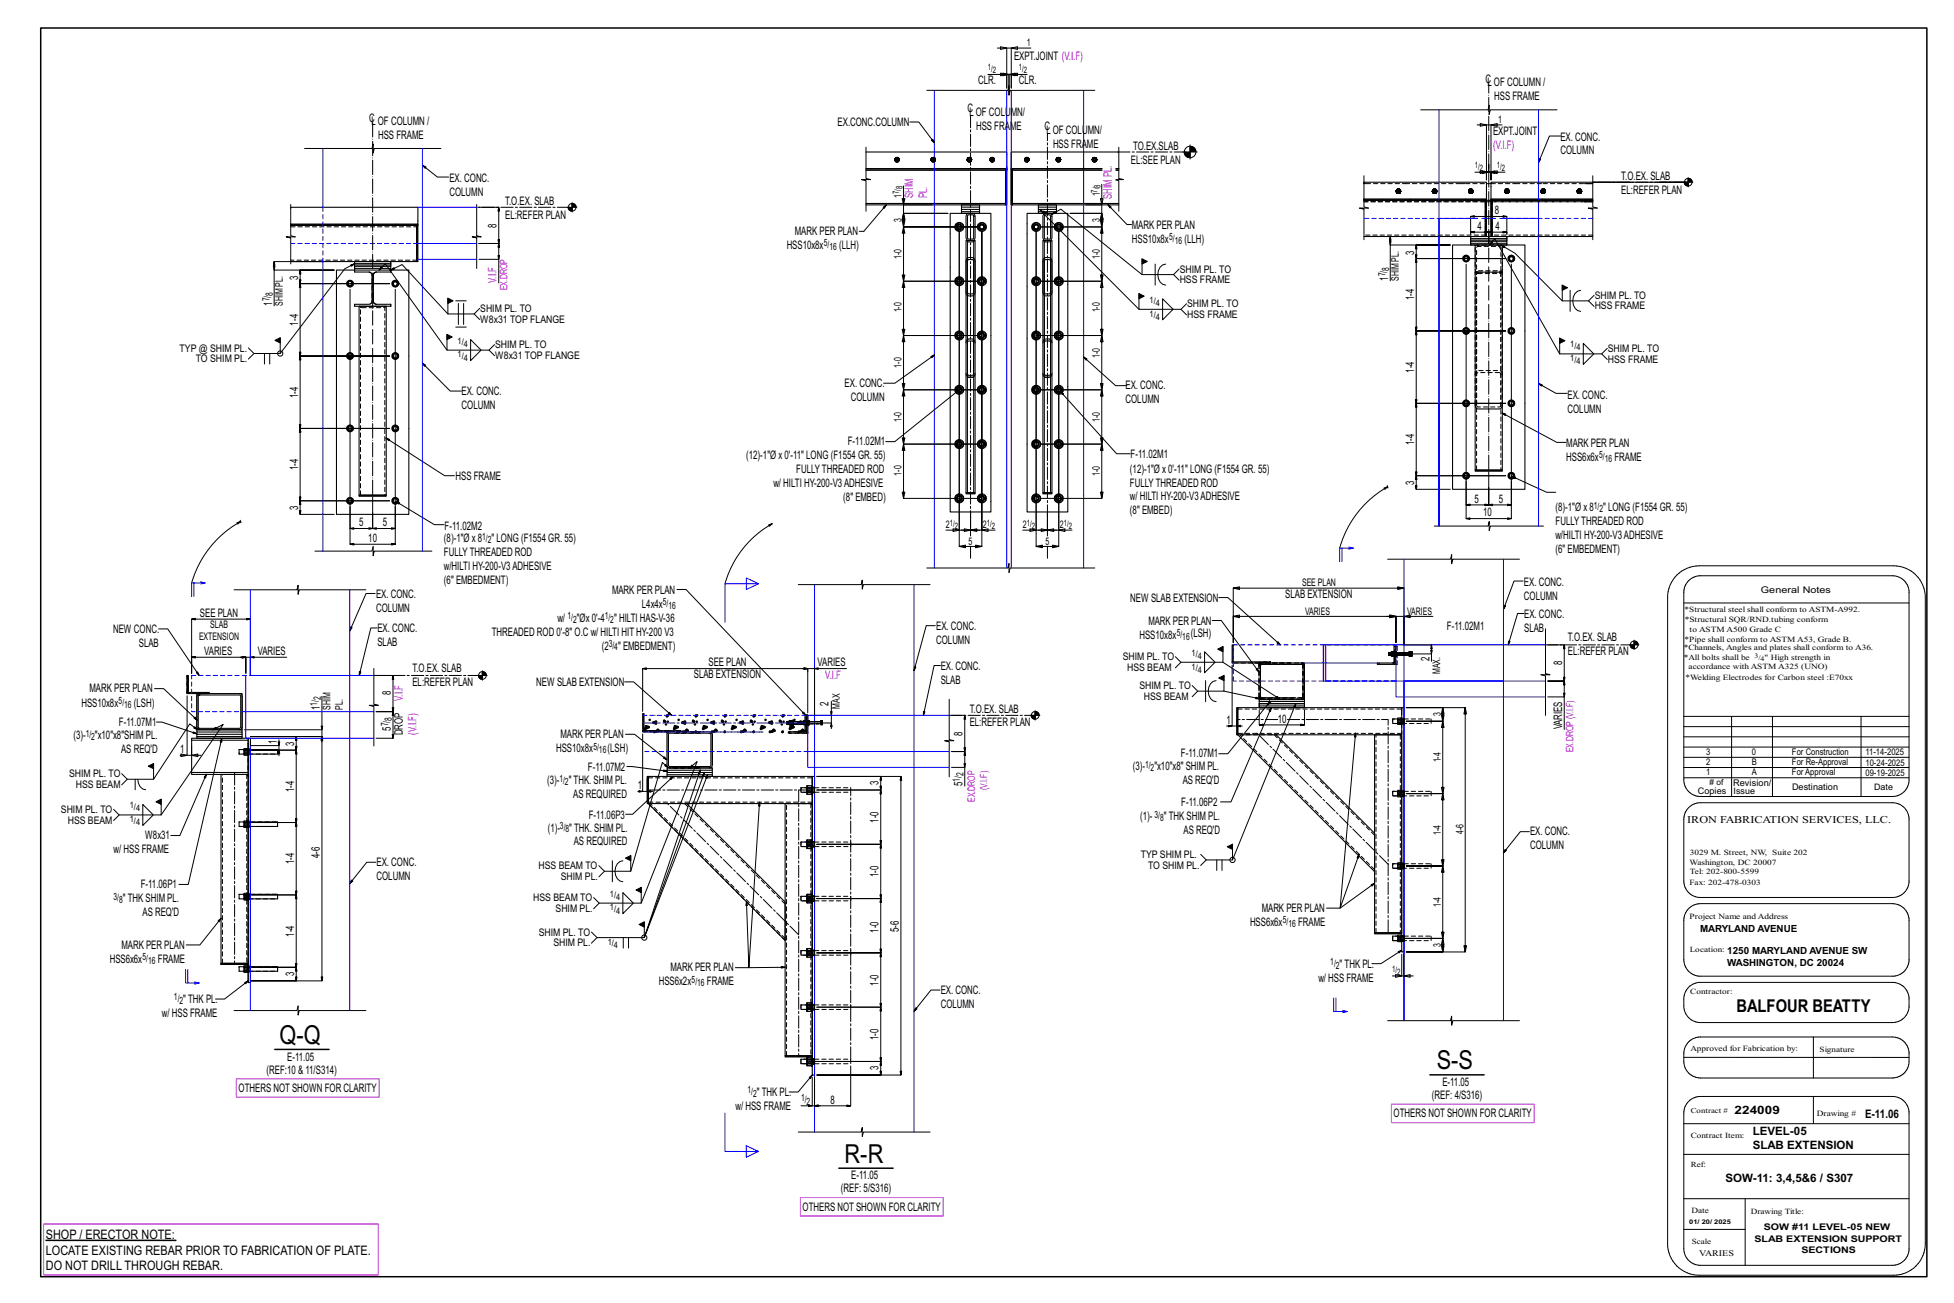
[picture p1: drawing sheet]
<svg xmlns="http://www.w3.org/2000/svg" width="914mm" height="610mm" viewBox="0 0 914 610" stroke-linecap="round" stroke-linejoin="round" font-family="sans-serif">
<defs><g id="words">
<g font-size="12.2">
<text x="131" y="488">Q-Q</text>
<text x="672" y="500">S-S</text>
<text x="395" y="544">R-R</text>
</g>
<text font-size="8.3" x="813" y="473">BALFOUR BEATTY</text>
<g font-size="6.1">
<text x="21" y="580">SHOP / ERECTOR NOTE:</text>
<text x="21" y="587">LOCATE EXISTING REBAR PRIOR TO FABRICATION OF PLATE.</text>
<text x="21" y="594">DO NOT DRILL THROUGH REBAR.</text>
</g>
<g font-size="5.5">
<text x="475" y="28">EXPT.JOINT (V.I.F)</text>
<text x="458" y="39">CLR.</text>
<text x="477" y="39">CLR.</text>
<text x="695" y="39">CL</text>
<text x="699" y="40">OF COLUMN /</text>
<text x="699" y="47">HSS FRAME</text>
<text x="453" y="52">C</text>
<text x="173" y="57">CL</text>
<text x="177" y="58">OF COLUMN /</text>
<text x="392" y="59">EX.CONC.COLUMN</text>
<text x="454" y="54">L</text>
<text x="457" y="54">OF COLUMN/</text>
<text x="177" y="65">HSS FRAME</text>
<text x="457" y="61">HSS FRA</text>
<text x="473" y="61">ME</text>
<text x="489" y="61">C</text>
<text x="490" y="63">L</text>
<text x="493" y="63">OF COLUMN/</text>
<text x="699" y="63">EXPT.JOINT</text>
<text x="730" y="66">EX. CONC.</text>
<text x="493" y="69">HSS FRA</text>
<text x="509" y="69">ME</text>
<text x="530" y="70">TO.EX.SLAB</text>
<text x="529" y="77">EL:SEE PLAN</text>
<text x="730" y="72">COLUMN</text>
<text x="210" y="85">EX. CONC.</text>
<text x="759" y="84">T.O.EX. SLAB</text>
<text x="210" y="92">COLUMN</text>
<text x="236" y="96">T.O.EX. SLAB</text>
<text x="759" y="91">EL:REFER PLAN</text>
<text x="700" y="100">8</text>
<text x="232" y="106" transform="rotate(-90 232 106)">8</text>
<text x="236" y="102">EL:REFER PLAN</text>
<text x="530" y="107">MARK PER PLAN</text>
<text x="691" y="108">4</text>
<text x="700" y="108">4</text>
<text x="372" y="110">MARK PER PLAN</text>
<text x="530" y="114">HSS10x8x</text>
<text x="554" y="114">(LLH)</text>
<text x="368" y="116">HSS10x8x</text>
<text x="393" y="116">(LLH)</text>
<text x="662" y="119" transform="rotate(-90 662 119)">3</text>
<text x="139" y="131" transform="rotate(-90 139 131)">3</text>
<text x="650" y="131" transform="rotate(-90 650 131)">1</text>
<text x="127" y="143" transform="rotate(-90 127 143)">1</text>
<text x="662" y="141" transform="rotate(-90 662 141)">1-4</text>
<text x="139" y="152" transform="rotate(-90 139 152)">1-4</text>
<text x="662" y="174" transform="rotate(-90 662 174)">1-4</text>
<text x="216" y="185">EX. CONC.</text>
<text x="395" y="181">EX. CONC.</text>
<text x="527" y="182">EX. CONC.</text>
<text x="139" y="186" transform="rotate(-90 139 186)">1-4</text>
<text x="216" y="191">COLUMN</text>
<text x="398" y="188">COLUMN</text>
<text x="527" y="189">COLUMN</text>
<text x="734" y="187">EX. CONC.</text>
<text x="734" y="193">COLUMN</text>
<text x="397" y="208">F-11.02M1</text>
<text x="662" y="208" transform="rotate(-90 662 208)">1-4</text>
<text x="733" y="209">MARK PER PLAN</text>
<text x="349" y="215">(12)-1&quot;Ø x 0'-11&quot; LONG (F1554 GR. 55)</text>
<text x="529" y="214">F-11.02M1</text>
<text x="733" y="216">HSS6x6x</text>
<text x="755" y="216">FRAME</text>
<text x="139" y="220" transform="rotate(-90 139 220)">1-4</text>
<text x="373" y="221">FULLYTHREADED ROD</text>
<text x="529" y="221">(12)-1&quot;Ø x 0'-11&quot; LONG (F1554 GR. 55)</text>
<text x="213" y="225">HSS FRAME</text>
<text x="362" y="228">w/ HILTI HY-200-V3ADHESIVE</text>
<text x="529" y="228">FULLYTHREADED ROD</text>
<text x="662" y="227" transform="rotate(-90 662 227)">3</text>
<text x="139" y="238" transform="rotate(-90 139 238)">3</text>
<text x="395" y="234">(8&quot; EMBED)</text>
<text x="529" y="234">w/ HILTI HY-200-V3ADHESIVE</text>
<text x="690" y="235">5</text>
<text x="701" y="235">5</text>
<text x="728" y="239">(8)-1&quot;Ø x 8</text>
<text x="750" y="239">&quot; LONG (F1554 GR. 55)</text>
<text x="529" y="241">(8&quot; EMBED)</text>
<text x="694" y="242">10</text>
<text x="728" y="246">FULLYTHREADED ROD</text>
<text x="168" y="246">5</text>
<text x="179" y="246">5</text>
<text x="208" y="248">F-11.02M2</text>
<text x="172" y="254">10</text>
<text x="208" y="254">(8)-1&quot;Ø x 8</text>
<text x="230" y="254">&quot; LONG (F1554 GR. 55)</text>
<text x="728" y="252">w/HILTI HY-200-V3ADHESIVE</text>
<text x="208" y="260">FULLYTHREADED ROD</text>
<text x="728" y="259">(6&quot; EMBEDMENT)</text>
<text x="208" y="267">w/HILTI HY-200-V3ADHESIVE</text>
<text x="208" y="273">(6&quot; EMBEDMENT)</text>
<text x="713" y="274">EX. CONC.</text>
<text x="176" y="280">EX. CONC.</text>
<text x="286" y="278">MARK PER PLAN</text>
<text x="529" y="282">NEW SLAB EXTENSION</text>
<text x="601" y="280">SLAB EXTENSION</text>
<text x="713" y="281">COLUMN</text>
<text x="176" y="286">COLUMN</text>
<text x="300" y="284">L4x4x</text>
<text x="94" y="289">SEE PLAN</text>
<text x="261" y="291">w/</text>
<text x="270" y="291">&quot;Øx 0'-4</text>
<text x="287" y="291">&quot; HILTI HAS-V-36</text>
<text x="537" y="292">MARK PER PLAN</text>
<text x="713" y="289">EX. CONC.</text>
<text x="53" y="296">NEW CONC.</text>
<text x="177" y="296">EX. CONC.</text>
<text x="230" y="297">THREADED ROD 0'-8&quot; O.C w/ HILTI HIT HY-200 V3</text>
<text x="438" y="295">EX. CONC.</text>
<text x="533" y="299">HSS10x8x</text>
<text x="557" y="298">(LSH)</text>
<text x="677" y="295">F-11.02M1</text>
<text x="713" y="296">SLAB</text>
<text x="734" y="300">T.O.EX. SLAB</text>
<text x="65" y="303">SLAB</text>
<text x="177" y="302">SLAB</text>
<text x="282" y="304">(2</text>
<text x="289" y="304">&quot; EMBEDMENT)</text>
<text x="438" y="301">COLUMN</text>
<text x="96" y="306">VARIES</text>
<text x="121" y="306">VARIES</text>
<text x="332" y="312">SEE PLAN</text>
<text x="383" y="312">VARIES</text>
<text x="669" y="309" transform="rotate(-90 669 309)">2</text>
<text x="731" y="311" transform="rotate(-90 731 311)">8</text>
<text x="734" y="306">EL:REFER PLAN</text>
<text x="193" y="315">T.O.EX. SLAB</text>
<text x="325" y="317">SLAB EXTENSION</text>
<text x="440" y="313">EX. CONC.</text>
<text x="42" y="324">MARK PER PLAN</text>
<text x="193" y="321">EL:REFER PLAN</text>
<text x="251" y="321">NEW SLAB EXTENSION</text>
<text x="440" y="320">SLAB</text>
<text x="183" y="325" transform="rotate(-90 183 325)">8</text>
<text x="38" y="331">HSS10x8x</text>
<text x="63" y="331">(LSH)</text>
<text x="150" y="332" transform="rotate(-90 150 332)">1</text>
<text x="388" y="330" transform="rotate(-90 388 330)">2</text>
<text x="454" y="333">T.O.EX. SLAB</text>
<text x="56" y="340">F-11.07M1</text>
<text x="183" y="342" transform="rotate(-90 183 342)">5</text>
<text x="454" y="340">EL:REFER PLAN</text>
<text x="574" y="339">1</text>
<text x="598" y="338">10</text>
<text x="731" y="341" transform="rotate(-90 731 341)">VARIES</text>
<text x="34" y="346">(3)-</text>
<text x="44" y="346">&quot;x10&quot;x8&quot;SHIM PL.</text>
<text x="188" y="344" transform="rotate(-90 188 344)">DROP</text>
<text x="262" y="345">MARK PER PLAN</text>
<text x="450" y="344" transform="rotate(-90 450 344)">8</text>
<text x="57" y="352">AS REQ'D</text>
<text x="84" y="352">1</text>
<text x="130" y="348" transform="rotate(-90 130 348)">1</text>
<text x="138" y="349" transform="rotate(-90 138 349)">3</text>
<text x="260" y="352">HSS10x8x</text>
<text x="284" y="352">(LSH)</text>
<text x="553" y="354">F-11.07M1</text>
<text x="275" y="361">F-11.07M2</text>
<text x="530" y="360">(3)-</text>
<text x="540" y="360">&quot;x10&quot;x8&quot; SHIM PL.</text>
<text x="138" y="371" transform="rotate(-90 138 371)">1-4</text>
<text x="256" y="367">(3)-</text>
<text x="266" y="367">&quot; THK. SHIM PL.</text>
<text x="298" y="369">1</text>
<text x="411" y="367" transform="rotate(-90 411 367)">3</text>
<text x="450" y="368" transform="rotate(-90 450 368)">5</text>
<text x="553" y="367">AS REQ'D</text>
<text x="268" y="374">AS REQUIRED</text>
<text x="553" y="377">F-11.06P2</text>
<text x="276" y="383">F-11.06P3</text>
<text x="534" y="384">(1)-</text>
<text x="545" y="384">&quot; THK SHIM PL.</text>
<text x="256" y="389">(1)-</text>
<text x="266" y="389">&quot; THK. SHIM PL.</text>
<text x="411" y="385" transform="rotate(-90 411 385)">1-0</text>
<text x="68" y="393">W8x31</text>
<text x="269" y="396">AS REQUIRED</text>
<text x="554" y="390">AS REQ'D</text>
<text x="716" y="391">EX. CONC.</text>
<text x="53" y="399">w/ HSS FRAME</text>
<text x="150" y="401" transform="rotate(-90 150 401)">4-6</text>
<text x="716" y="397">COLUMN</text>
<text x="138" y="404" transform="rotate(-90 138 404)">1-4</text>
<text x="176" y="405">EX. CONC.</text>
<text x="176" y="412">COLUMN</text>
<text x="411" y="410" transform="rotate(-90 411 410)">1-0</text>
<text x="66" y="415">F-11.06P1</text>
<text x="58" y="422">&quot; THK SHIM PL.</text>
<text x="67" y="429">AS REQ'D</text>
<text x="590" y="427">MARK PER PLAN</text>
<text x="411" y="436" transform="rotate(-90 411 436)">1-0</text>
<text x="421" y="436" transform="rotate(-90 421 436)">5-6</text>
<text x="585" y="433">HSS6x6x</text>
<text x="607" y="433">FRAME</text>
<text x="57" y="444">MARK PER PLAN</text>
<text x="138" y="438" transform="rotate(-90 138 438)">1-4</text>
<text x="51" y="450">HSS6x6x</text>
<text x="74" y="450">FRAME</text>
<text x="314" y="455">MARK PER PLAN</text>
<text x="627" y="453">&quot; THK PL.</text>
<text x="138" y="457" transform="rotate(-90 138 457)">3</text>
<text x="308" y="461">HSS6x2x</text>
<text x="331" y="461">FRAME</text>
<text x="411" y="461" transform="rotate(-90 411 461)">1-0</text>
<text x="617" y="459">w/ HSS FRAME</text>
<text x="440" y="465">EX. CONC.</text>
<text x="86" y="469">&quot; THK PL.</text>
<text x="440" y="471">COLUMN</text>
<text x="76" y="476">w/ HSS FRAME</text>
<text x="411" y="487" transform="rotate(-90 411 487)">1-0</text>
<text x="134" y="496">E-11.05</text>
<text x="125" y="502">(REF:10 &amp; 11/S314)</text>
<text x="411" y="501" transform="rotate(-90 411 501)">3</text>
<text x="675" y="508">E-11.05</text>
<text x="112" y="511">OTHERS NOT SHOWN FOR CLARITY</text>
<text x="354" y="513">&quot; THK PL.</text>
<text x="670" y="514">(REF: 4/S316)</text>
<text x="344" y="519">w/ HSS FRAME</text>
<text x="389" y="516">8</text>
<text x="652" y="523">OTHERS NOT SHOWN FOR CLARITY</text>
<text x="873" y="523">E-11.06</text>
<text x="398" y="552">E-11.05</text>
<text x="394" y="558">(REF: 5/S316)</text>
<text x="376" y="566">OTHERS NOT SHOWN FOR CLARITY</text>
</g>
<g font-size="5.5" fill="#f0f">
<text x="699" y="70">(V.I.F)</text>
<text x="427" y="93" transform="rotate(-90 427 93)">SHIM</text>
<text x="434" y="93" transform="rotate(-90 434 93)">PL.</text>
<text x="520" y="93" transform="rotate(-90 520 93)">SHIM PL.</text>
<text x="232" y="132" transform="rotate(-90 232 132)">V.I.F</text>
<text x="386" y="318">V.I.F</text>
<text x="188" y="328" transform="rotate(-90 188 328)">V.I.F</text>
<text x="195" y="344" transform="rotate(-90 195 344)">(V.I.F)</text>
</g>
<g font-size="5.4">
<text x="812" y="521">224009</text>
<text x="820" y="531">LEVEL-05</text>
<text x="820" y="537">SLAB EXTENSION</text>
<text x="807" y="553">SOW-11: 3,4,5&amp;6 / S307</text>
</g>
<g font-size="4.9">
<text x="481" y="22">1</text>
<text x="701" y="58">1</text>
<text x="422" y="93" transform="rotate(-90 422 93)">1</text>
<text x="515" y="92" transform="rotate(-90 515 92)">1</text>
<text x="422" y="104" transform="rotate(-90 422 104)">3</text>
<text x="515" y="104" transform="rotate(-90 515 104)">3</text>
<text x="422" y="121" transform="rotate(-90 422 121)">1-0</text>
<text x="515" y="121" transform="rotate(-90 515 121)">1-0</text>
<text x="552" y="128">SHIM PL. TO</text>
<text x="655" y="131" transform="rotate(-90 655 131)">SHIM PL.</text>
<text x="552" y="133">HSS FRAME</text>
<text x="132" y="143" transform="rotate(-90 132 143)">SHIM PL.</text>
<text x="556" y="144">SHIM PL. TO</text>
<text x="746" y="140">SHIM PL. TO</text>
<text x="225" y="146">SHIM PL. TO</text>
<text x="422" y="146" transform="rotate(-90 422 146)">1-0</text>
<text x="515" y="146" transform="rotate(-90 515 146)">1-0</text>
<text x="556" y="149">HSS FRAME</text>
<text x="746" y="145">HSS FRAME</text>
<text x="225" y="151">W8x31 TOP FLANGE</text>
<text x="84" y="165">TYP @ SHIM PL.</text>
<text x="232" y="163">SHIM PL. TO</text>
<text x="232" y="168">W8x31 TOP FLANGE</text>
<text x="515" y="168" transform="rotate(-90 515 168)">1-0</text>
<text x="752" y="165">SHIM PL. TO</text>
<text x="92" y="169">TO SHIM PL.</text>
<text x="422" y="172" transform="rotate(-90 422 172)">1-0</text>
<text x="752" y="170">HSS FRAME</text>
<text x="422" y="197" transform="rotate(-90 422 197)">1-0</text>
<text x="515" y="197" transform="rotate(-90 515 197)">1-0</text>
<text x="422" y="222" transform="rotate(-90 422 222)">1-0</text>
<text x="515" y="223" transform="rotate(-90 515 223)">1-0</text>
<text x="443" y="247">2</text>
<text x="460" y="247">2</text>
<text x="479" y="247">2</text>
<text x="496" y="247">2</text>
<text x="453" y="255">5</text>
<text x="489" y="255">5</text>
<text x="609" y="274">SEE PLAN</text>
<text x="611" y="287">VARIES</text>
<text x="659" y="287">VARIES</text>
<text x="98" y="294">SLAB</text>
<text x="93" y="299">EXTENSION</text>
<text x="525" y="309">SHIM PL. TO</text>
<text x="527" y="314">HSS BEAM</text>
<text x="674" y="315" transform="rotate(-90 674 315)">MAX.</text>
<text x="533" y="322">SHIM PL. TO</text>
<text x="535" y="327">HSS BEAM</text>
<text x="155" y="332" transform="rotate(-90 155 332)">SHIM</text>
<text x="160" y="332" transform="rotate(-90 160 332)">PL.</text>
<text x="393" y="332" transform="rotate(-90 393 332)">MAX</text>
<text x="674" y="335" transform="rotate(-90 674 335)">3</text>
<text x="674" y="357" transform="rotate(-90 674 357)">1-4</text>
<text x="32" y="364">SHIM PL. TO</text>
<text x="36" y="369">HSS BEAM</text>
<text x="29" y="380">SHIM PL. TO</text>
<text x="32" y="385">HSS BEAM</text>
<text x="790" y="385">IRON FABRICATION SERVICES, LLC.</text>
<text x="674" y="391" transform="rotate(-90 674 391)">1-4</text>
<text x="685" y="390" transform="rotate(-90 685 390)">4-6</text>
<text x="534" y="401">TYP SHIM PL.</text>
<text x="252" y="407">HSS BEAM TO</text>
<text x="537" y="406">TO SHIM PL.</text>
<text x="262" y="412">SHIM PL.</text>
<text x="250" y="422">HSS BEAM TO</text>
<text x="674" y="424" transform="rotate(-90 674 424)">1-4</text>
<text x="260" y="427">SHIM PL.</text>
<text x="252" y="438">SHIM PL. TO</text>
<text x="259" y="443">SHIM PL.</text>
<text x="674" y="443" transform="rotate(-90 674 443)">3</text>
</g>
<g font-size="4.9" fill="#f0f">
<text x="237" y="136" transform="rotate(-90 237 136)">EX.DROP</text>
<text x="736" y="352" transform="rotate(-90 736 352)">EX.DROP(V.I.F)</text>
<text x="462" y="370" transform="rotate(-90 462 370)">(V.I.F)</text>
<text x="456" y="375" transform="rotate(-90 456 375)">EX.DROP</text>
</g>
<g font-size="4.7">
<text x="547" y="112">5/</text>
<text x="386" y="115">5/</text>
<text x="388" y="117">16</text>
<text x="550" y="114">16</text>
<text x="648" y="129" transform="rotate(-90 648 129)">7/</text>
<text x="650" y="127" transform="rotate(-90 650 127)">8</text>
<text x="126" y="141" transform="rotate(-90 126 141)">7/</text>
<text x="128" y="138" transform="rotate(-90 128 138)">8</text>
<text x="748" y="214">5/</text>
<text x="751" y="216">16</text>
<text x="746" y="238">1/</text>
<text x="748" y="240">2</text>
<text x="226" y="253">1/</text>
<text x="228" y="254">2</text>
<text x="310" y="283">5/</text>
<text x="313" y="285">16</text>
<text x="266" y="290">1/</text>
<text x="268" y="291">2</text>
<text x="283" y="290">1/</text>
<text x="286" y="291">2</text>
<text x="551" y="298">5/</text>
<text x="553" y="299">16</text>
<text x="285" y="303">3/</text>
<text x="287" y="304">4</text>
<text x="56" y="329">5/</text>
<text x="150" y="327" transform="rotate(-90 150 327)">2</text>
<text x="58" y="331">16</text>
<text x="148" y="330" transform="rotate(-90 148 330)">1/</text>
<text x="182" y="340" transform="rotate(-90 182 340)">7/</text>
<text x="183" y="337" transform="rotate(-90 183 337)">8</text>
<text x="40" y="345">1/</text>
<text x="43" y="346">2</text>
<text x="278" y="351">5/</text>
<text x="280" y="352">16</text>
<text x="536" y="359">1/</text>
<text x="262" y="366">1/</text>
<text x="449" y="366" transform="rotate(-90 449 366)">1/</text>
<text x="451" y="363" transform="rotate(-90 451 363)">2</text>
<text x="538" y="361">2</text>
<text x="264" y="367">2</text>
<text x="540" y="383">3/</text>
<text x="262" y="388">3/</text>
<text x="265" y="389">8</text>
<text x="543" y="384">8</text>
<text x="53" y="421">3/</text>
<text x="56" y="423">8</text>
<text x="600" y="432">5/</text>
<text x="603" y="434">16</text>
<text x="67" y="449">5/</text>
<text x="69" y="451">16</text>
<text x="623" y="451">1/</text>
<text x="625" y="453">2</text>
<text x="324" y="460">5/</text>
<text x="326" y="461">16</text>
<text x="81" y="468">1/</text>
<text x="84" y="470">2</text>
<text x="350" y="512">1/</text>
<text x="352" y="513">2</text>
<text x="375" y="515">1/</text>
<text x="377" y="517">2</text>
</g>
<g font-size="4.6">
<text x="796" y="436">MARYLAND AVENUE</text>
<text x="808" y="446">1250 MARYLAND AVENUE SW</text>
<text x="808" y="452">WASHINGTON, DC 20024</text>
</g>
<g font-size="4.3">
<text x="824" y="278">General Notes</text>
<text x="798" y="353">3</text>
<text x="820" y="353">0</text>
<text x="839" y="353">For Construction</text>
<text x="873" y="353">11-14-2025</text>
<text x="798" y="358">2</text>
<text x="820" y="358">B</text>
<text x="839" y="358">For Re-Approval</text>
<text x="873" y="358">10-24-2025</text>
<text x="798" y="363">1</text>
<text x="820" y="363">A</text>
<text x="839" y="363">For Approval</text>
<text x="873" y="363">09-19-2025</text>
<text x="795" y="372">Copies</text>
<text x="811" y="368">Revision/</text>
<text x="839" y="370">Destination</text>
<text x="825" y="576">SOW #11 LEVEL-05 NEW</text>
<text x="821" y="581">SLAB EXTENSION SUPPORT</text>
<text x="843" y="586">SECTIONS</text>
</g>
<g font-size="4.2">
<text x="462" y="33">1/</text>
<text x="465" y="34">2</text>
<text x="477" y="33">1/</text>
<text x="479" y="34">2</text>
<text x="690" y="79">1/</text>
<text x="693" y="80">2</text>
<text x="700" y="79">1/</text>
<text x="703" y="80">2</text>
<text x="422" y="89" transform="rotate(-90 422 89)">8</text>
<text x="515" y="88" transform="rotate(-90 515 88)">8</text>
<text x="421" y="91" transform="rotate(-90 421 91)">7/</text>
<text x="514" y="90" transform="rotate(-90 514 90)">7/</text>
<text x="538" y="142">1/</text>
<text x="541" y="143">4</text>
<text x="538" y="148">1/</text>
<text x="541" y="150">4</text>
<text x="214" y="161">1/</text>
<text x="214" y="167">1/</text>
<text x="217" y="162">4</text>
<text x="735" y="162">1/</text>
<text x="738" y="164">4</text>
<text x="217" y="169">4</text>
<text x="735" y="169">1/</text>
<text x="738" y="170">4</text>
<text x="444" y="246">1/</text>
<text x="447" y="248">2</text>
<text x="462" y="246">1/</text>
<text x="464" y="248">2</text>
<text x="480" y="246">1/</text>
<text x="483" y="248">2</text>
<text x="498" y="246">1/</text>
<text x="500" y="248">2</text>
<text x="558" y="307">1/</text>
<text x="561" y="308">4</text>
<text x="558" y="313">1/</text>
<text x="561" y="315">4</text>
<text x="811" y="371">Issue</text>
<text x="877" y="370">Date</text>
<text x="61" y="378">1/</text>
<text x="64" y="380">4</text>
<text x="61" y="385">1/</text>
<text x="64" y="386">4</text>
<text x="285" y="419">1/</text>
<text x="285" y="426">1/</text>
<text x="288" y="421">4</text>
<text x="288" y="427">4</text>
<text x="284" y="442">1/</text>
<text x="287" y="444">4</text>
<text x="652" y="455">1/</text>
<text x="654" y="456">2</text>
</g>
<text font-size="4" x="795" y="588">VARIES</text>
<text font-size="3.9" x="800" y="367"># of</text>
<g font-size="3.7">
<text x="788" y="286">*Structural steel shall conform to ASTM-A992.</text>
<text x="788" y="291">*Structural SQR/RND.tubing conform</text>
<text x="791" y="296">to ASTM A500 Grade C</text>
<text x="788" y="304">*Channels, Angles and plates shall conform to A36.</text>
<text x="788" y="300">*Pipe shall conform to ASTM A53, Grade B.</text>
<text x="788" y="309">*All bolts shall be</text>
<text x="826" y="309">&quot; High strength in</text>
<text x="790" y="313">accordance with ASTM A325 (UNO)</text>
<text x="789" y="318">*Welding Electrodes for Carbon steel :E70xx</text>
<text x="791" y="400">3029 M. Street, NW, Suite 202</text>
<text x="791" y="405">Washington, DC 20007</text>
<text x="791" y="409">Tel: 202-800-5599</text>
<text x="791" y="414">Fax: 202-478-0303</text>
<text x="791" y="430">Project Name and Address</text>
<text x="791" y="446">Location:</text>
<text x="791" y="465">Contractor:</text>
<text x="791" y="492">Approved for Fabrication by:</text>
<text x="852" y="492">Signature</text>
<text x="850" y="522">Drawing #</text>
<text x="791" y="532">Contract Item:</text>
<text x="791" y="567">Date</text>
<text x="819" y="568">Drawing Title:</text>
<text x="792" y="582">Scale</text>
</g>
<text font-size="3.6" x="791" y="546">Ref:</text>
<text font-size="3.5" x="791" y="521">Contract #</text>
<g font-size="3.2">
<text x="821" y="308">3/</text>
<text x="824" y="309">4</text>
</g>
<text font-size="3" x="791" y="572">01/ 20/ 2025</text>
</g></defs>
<path d="M21 580h61z" fill="#000" stroke="#000" stroke-width=".5"/>
<g fill="none" stroke="#000" stroke-width=".47">
<path d="M467 22h6M468 35h4l-3-1v1h3v9v-9h1M468 22h3l-3 1zM468 34l3 1h-3zM471 22v19v-6h-9M471 35h6M472 35l3-1v1zM473 22h3v1zM473 35l3-1v1zM482 22h-9v19v-6h8M426 57h4l7 10M434 42h38v-2v4l1-2h39"/>
<path d="M665 51h31l1-2v5v-3h32M691 58h7M693 58h3l-3 1zM696 58v26v-3h-6M698 58h3v1zM703 58h-5v26v-3h6M143 69h31l1-2v5v-3h31M198 77l7 6h5M405 69v14l2 1h-4l2 1v14M405 80h66M405 79h66M419 75v1z"/>
<path d="M419 75v1M419 74v1v-1v1v1M419 76h.1M419 74v1v1v-1v1M419 74v1M419 74h1l1 1-1 1h-1M419 74h.1M419 76h1h-1M419 74h1h-1M420 74v1M420 75h.1M420 74h.1"/>
<path d="M420 74l-1 1h1M420 74v1zM420 76h.1M420 74l1 1zM421 74h.1M421 75l-1 1 1-1M421 75h.1M421 74v1zM436 75h.1M436 75v1zM436 74h.1M436 74v1v-1"/>
<path d="M436 75v1M436 76h1M436 74h1M436 74v1v1M436 76h.1M436 74v1zM436 75h1M436 76h1zM436 74h1zM436 74v1M437 74h-1M437 74v1"/>
<path d="M437 76h.1M437 75h.1M437 74h.1M437 74v1zM437 74l1 1zM437 74h1zM438 75h-1zM438 74v1zM438 75l-1 1 1-1M438 75l-1 1zM453 75h.1M453 75v1h1"/>
<path d="M453 75v1zM453 74h.1M453 76h.1M453 74v1v1M453 75h1M453 75v-1v1M453 76h1zM453 74h1zM453 74v1M454 75h.1M454 74h.1M454 74h-1"/>
<path d="M454 76h.1M454 74h1zM454 74v1M454 74l1 1-1 1 1-1zM454 74h-1v1M454 74v2zM455 74v1zM455 75l-1 1zM455 75h.1M463 75h.1M463 75l1 1zM463 75l1 1"/>
<path d="M463 75h1zM464 74h-1zM464 76h.1M464 74h.1M464 74l-1 1zM464 74l-1 1M464 75h.1M464 76h1M464 74h1M464 74h1l-1 1zM464 75h1zM464 74v1"/>
<path d="M464 74a.7 .7 0 0 1 1 1 .7 .7 0 0 1-1 0M464 74h1zM465 74v1zM465 76h.1M465 74h.1M465 75h.1M465 75v1zM471 79v1M473 71v25M474 79l-1 1h43M474 79h42M474 79v17"/>
<path d="M479 75h.1M479 75l1 1zM480 75h.1M480 74h.1M480 75v1zM480 74l-1 1zM480 76h.1M480 76h1h-1M480 74v1zM480 75h1zM480 74h1h-1M481 74h.1"/>
<path d="M481 75h.1M481 74a.7 .7 0 0 0-1 1 .7 .7 0 0 0 1 0M481 74v1zM481 74v1M481 76h.1M481 74l1 1zM481 74l1 1M482 75l-1 1zM482 75h.1M482 75l-1 1M494 75l1 1zM494 75l1-1-1 1"/>
<path d="M495 75h.1M495 74h.1M495 74v1zM495 76h.1M495 74l-1 1 1 1h1M495 74h1M495 74l-1 1 1 1M495 76h1zM495 74h1zM495 74v1M496 76h.1M496 74h.1"/>
<path d="M496 74v1zM496 75h-1M496 74v1M496 74v1v1M496 75h.1M496 75v1M496 75v1v-1M496 75v-1v1M507 71v24M511 75h.1M511 75l1 1zM511 75l1-1-1 1"/>
<path d="M511 74h.1M512 75h.1M512 76h.1M512 74h.1M512 74v1M512 76h1zM512 74h1zM512 74l1 1M512 74v1zM513 76h.1M513 74h.1M513 75h-1"/>
<path d="M513 74h-1l-1 1 1 1h1M513 74v1v1M513 74v1M513 75h.1M513 74v1zM513 74v2zM513 75v1M522 80h2M522 79h2M524 69v14l2 1h-4M554 71h6M557 68v6"/>
<path d="M693 80l3 1h-3zM730 64h-5l-5 12M136 96v14l2 1h-4h2v12M223 96v14l2 1h-4h2v15M224 97h9v17v-2h1l-1 2h-9h9v7M266 97h4M268 95v4M415 96l-11 12h-2M422 93h1v3zM423 100v3h-1zM423 100h21h-21l-1 3h1v-3v6l-1-3h1v3h34h-34l-1 3h1v-3v26l-1-3h1v3h34h-34l-1 2h1v-2v25l-1-3h1v3h34h-34l-1 3h1v-3v25l-1-3h1v3h34h-34l-1 3h1v-3v26l-1-3h1v3h34h-34l-1 3h1v-3v25l-1-3h1v3h34M423 87v9h13"/>
<path d="M423 96v8M471 80v-1v17M490 100l-3-2 46 47M515 93h1v3zM516 100v3h-1zM516 86v10h-8M516 100h-15h15l-1 3h1v-3v6l-1-3h1v3h-29M516 96v8M518 96l9 9h3M522 84l2 1v14M638 82v15h2h-4l2 1v14M654 90h.1"/>
<path d="M654 89h.1M670 89h.1M670 90h.1M671 90h.1M671 89h.1M687 90h.1M687 89h.1M688 90h.1M688 89h.1M689 89h.1M689 90h.1M692 81h5l-3-1v1h3v-4v4h1"/>
<path d="M696 81h5M697 81l3-1v1zM698 81l3-1v1zM704 90h1M705 89h-1M705 90h.1M705 89h.1M706 90h.1M706 89h.1M722 90h.1M722 89h.1M723 90h.1"/>
<path d="M723 89h.1M739 90h.1M739 89h.1M740 90h.1M740 89h.1M745 82v15h2h-4l2 1v14M788 85h4M790 83v4M233 120h1l-1 1zM447 105h.1M447 107h.1M449 108v148h3v-1l-3 1h10h-2v-1l2 1v-148v140h7"/>
<path d="M449 108v140h-6M449 104l-2 1v2l2 1M449 105h.1M451 105h.1M451 107h.1M451 106h.1M452 113h1h3M453 113v118M456 101h.1M456 113v118M458 105h.1M458 107h.1"/>
<path d="M459 104l-1 1v2l1 1M460 105h.1M461 105h.1M461 107h.1M462 106h.1M483 105h.1M483 107h.1M485 108v148h3v-1l-3 1h10h-2v-1l2 1v-148M485 108v140h-6M485 104l-2 1v2l2 1M485 105h.1M487 105h.1"/>
<path d="M487 107h.1M487 106h29l-1 3h1v-3v26l-1-3h1v3h-29M487 106h.1M488 113h1h3M489 113v118M492 113v118M492 101h.1M492 100l4-2 38 30M494 105h.1M494 107h.1M495 108v140h7M495 104l-1 1v2l1 1"/>
<path d="M496 105h.1M497 105h.1M497 107h.1M498 106h.1M650 113h1v2zM672 111h-21v4M688 101h17l-2 1v-1h2v9v-1l-2-1v1h2h-8l1-1v1h-1v5v-5h-9l2-1v1h-2v1zM697 115l2-3 31 54M702 115l7 3 22 23M128 125h1l-1 1zM151 122h-23v4M164 135v112h10l-1 1v-1h1v-7"/>
<path d="M166 123l-5 3-30 39M177 126l3-3 29 41M183 126l5-2 22 23M185 135v112h-11h2v1l-2-1v-15M210 140v7h12l2-3M224 121h9v11M447 131h.1M447 133h.1M449 130l-2 1v2l2 1M449 131h.1M451 131h.1M451 132h.1"/>
<path d="M452 122v15M453 138v37v1h2l1-1M456 122v15M458 131h.1M458 133h.1M459 130l-1 1v2l1 1M460 131h.1M461 131h.1M461 132h.1M462 132h.1M483 131h.1M483 133h.1"/>
<path d="M485 130l-2 1v2l2 1M485 131h.1M487 131h.1M487 132h.1M487 132h29l-1 2h1v-2v25l-1-3h1v3h-29M488 122v15M492 122v15M494 131h.1M494 133h.1M495 130l-1 1v2l1 1M496 131h.1M497 131h.1"/>
<path d="M497 132h.1M498 132h.1M533 137v8h20l2-3M534 121v7h15l3-2M541 124v9M544 140l5 5-5 5zM545 124a5 5 0 0 0-3 4 5 5 0 0 0 3 5M549 128l3 3M651 131v-16h28h-16v6l-1-2h1v2h42h-42v34l-1-2h1v2h42h-42v34l-1-2h1v2h42h-42v34l-1-2h1v2h42h-42v6l-1-2h1v2h16M707 124v112h-1v1l1-1h-21h2v1l-2-1v-112M731 133v8h12l3-3M735 136v10"/>
<path d="M740 136a5 5 0 0 0-4 5 5 5 0 0 0 4 5M128 143v-17h28h-16v7v-2h1l-1 2h42h-42v34v-2h1l-1 2h42h-42v33v-1h1l-1 1h42h-42v34v-1h1l-1 1h42h-42v7v-2h1l-1 2h16M131 158v7h-12l-3-2M209 156v8h20l2-3M213 153h5M213 141h5M214 142v10M217 142v10M220 159l5 5-5 5zM222 147l2 2M447 156h.1M447 158h.1"/>
<path d="M449 155l-2 1v2l2 1M449 156h.1M451 156h.1M451 158h.1M451 157h.1M458 156h.1M458 158h.1M459 155l-1 1v2l1 1M460 156h.1M461 156h.1M461 158h.1M462 157h.1"/>
<path d="M483 156h.1M483 158h.1M485 157h31l-1 3h1v-3v25l-1-3h1v3h-31h31l-1 3h1v-3v26l-1-3h1v3h-29M485 155l-2 1v2l2 1M485 156h.1M487 156h.1M487 158h.1M487 157h.1M494 156h.1M494 158h.1M495 155l-1 1v2l1 1M496 156h.1"/>
<path d="M497 156h.1M497 158h.1M498 157h.1M553 145l2 2M730 158v8h20l2-3M743 141l3 2M119 165l-3 3M124 165v5M126 165v5M198 170l13 13h5M229 164l2 2M437 166l-18 13h-5"/>
<path d="M452 160v-1h1h2l1 1M453 160h2h1M453 176h2M488 160v-1h1h2l1 1M489 175v1h2l1-1M489 160h2h1M489 176h2M507 167l15 13h5M720 179l8 5h5M741 161l5 5-5 4zM750 166l2 2M447 181h.1"/>
<path d="M447 183h.1M449 182l-30 25h-5M449 180l-2 1v2l2 1M449 181h.1M451 182h.1M451 183h.1M458 181h.1M458 183h.1M459 180l-1 1v2l1 1M460 181h.1M461 182h.1M461 183h.1"/>
<path d="M462 182h.1M483 181h.1M483 183h.1M485 180l-2 1v2l2 1M485 181h.1M487 182h.1M487 183h.1M494 181h.1M494 183h.1M495 180l-1 1v2l1 1M496 181h.1M496 183l27 29h6"/>
<path d="M497 182h.1M497 183h.1M498 182h.1M703 193l26 14h4M181 205l27 18h5M447 207h.1M447 209h.1M449 206l-2 1v2l2 1M449 207h.1M451 207h.1M451 209h.1M451 208h.1"/>
<path d="M458 207h.1M458 209h.1M459 206l-1 1v2l1 1M460 207h.1M461 207h.1M461 209h.1M462 208h.1M483 207h.1M483 209h.1M485 206l-2 1v2l2 1M485 207h.1M487 207h.1"/>
<path d="M487 209h.1M487 208h29l-1 3h1v-3v25l-1-3h1v3h-29M487 208h.1M494 207h.1M494 209h.1M495 206l-1 1v2l1 1M496 207h.1M497 207h.1M497 209h.1M498 208h.1M164 237v18h2v-1l-2 1h21h-2v-1l2 1v-18M185 235l18 10h5"/>
<path d="M447 232h.1M447 234h.1M449 231l-2 1v2l2 1M449 232h.1M451 232h.1M451 234h.1M451 233h.1M458 232h.1M458 234h.1M459 231l-1 1v2l1 1M460 232h.1M461 232h.1"/>
<path d="M461 234h.1M462 233h.1M483 232h.1M483 234h.1M485 231l-2 1v2l2 1M485 232h.1M487 232h.1M487 234h.1M487 233h.1M490 240v8M494 232h.1M494 234h.1"/>
<path d="M495 231l-1 1v2l1 1M496 232h.1M497 232h.1M497 234h.1M498 233h.1M648 228h1l-1 1zM649 227v1M649 228a48 48 0 0 0-22 28M649 228h.1M686 225v18h2v-1l-2 1h21h-1v-1l1 1v-18M697 236h1v1zM697 221v15v-8"/>
<path d="M707 223l17 7h4M111 245l2-1-2 1zM112 243l1 1M113 244a48 48 0 0 0-23 29M113 244v1M147 258h27l1-2v4v-2h27M360 246l1-1-1 1zM361 245a47 47 0 0 0-22 28M446 247l3 1-3 1zM449 248h5v-8v8l3-1v2l-3-1h5M450 248h9M451 247l3 1-3 1z"/>
<path d="M459 248l3-1v2zM482 247l3 1-3 1zM485 248h10M487 247l3 1-3 1zM490 248l3-1v2zM495 248l3-1v2zM671 246h25l1-2v4v-2h25M110 276h29v-2v4l1-2h31M176 278h-5l-7 17M317 276h4l56 59M374 274h29l1-3v5v-2h31M434 266h38v-2v4l1-2h39"/>
<path d="M570 280h5l24 22M649 262h30v-2v4l1-2h31M713 272h-4l-5 13M785 269a15 15 0 0 1 10-4h91a15 15 0 0 1 15 15v302a15 15 0 0 1-15 15h-91a15 15 0 0 1-15-15v-302a15 15 0 0 1 5-11zM790 272l3-2 3-1h90a8 8 0 0 1 7 7v89a8 8 0 0 1-7 8h-90a8 8 0 0 1-8-8v-88a8 8 0 0 1 2-5zM74 294h4l15 22M177 294h-3l-6 22M438 293h-5l-5 21M567 290h5l17 24M649 288h8M650 288h3l-3 1zM653 288v13v-13h-3v1l3-1h-76h3v1l-3-1v13v-26l3 1v-1h-3h80l-3 1v-1h3v27v-14h14"/>
<path d="M657 288h3v1zM713 287h-3l-4 15M723 294v21l2 1h-4h2v19M765 299v5M788 282h105M112 307h5M113 307h2l-2 1zM115 307v8v-8h-25h1v1l-1-1v8v-25h27h-2v-1l2 1v26v-9h17M117 307h2v1zM175 313v16l2 1h-4l2 1v18M176 316h8v2v-2v17v-2v2h-8h8v12v-1v1h-8M224 316h4"/>
<path d="M226 314v4M292 319h5l17 16M375 313h6M376 312l2 1h-2zM378 314v-1l-2-1v1h2h-77l1-1v1h-1v20M378 313v20M381 313l2-1v1zM396 313h-15v22M440 311h-3l-5 24M553 310l-3 2M564 305l5 5-5 5zM564 318v10"/>
<path d="M569 318a5 5 0 0 0-4 5 5 5 0 0 0 4 5M572 302v8h-19l-3-3M572 310l27 17M573 316v7h-13l-2-2M577 311v29h-3M651 306h.1M655 306h15v3M657 302h13v4M670 304v2zM724 302h8v17v-2v2h-8h8v7M763 302h4M72 322h5l15 15"/>
<path d="M73 338h3l16 5M88 326v27h-4M150 340h1v1zM151 326v15h-37M369 338h-1v1h1M369 338h1M370 337h-1v2h1M371 337v1M371 339h.1M371 337l-1 2h1M371 337v1h6M371 338h.1"/>
<path d="M376 339h1M377 337l-1 1M377 339h-6v-1v1M378 338v1v-1M378 338v-1v1M378 338h11M378 338v-1l1 1M378 338l1 1v-1M379 337v1M379 338v1zM379 337v1zM379 337v2h-1v-2v1"/>
<path d="M379 339h2M379 338h2M389 333v2zM389 338v2zM389 328v7h-10M389 335v6M444 327v19l2 1h-4h2v16M445 335h6v17v-2h1l-1 2h-6h6v7M482 335h5M484 332v5M560 323l-2 3M573 323l16 4"/>
<path d="M575 339l2 1h-2zM577 340h4M579 340l1-1v1zM579 337v3M589 332v7l2 1v-1h-2h21l-1 1v-1h1v-7M594 328h.1M594 328l-19 25h-5M594 328l1 1M595 331l-19 44h-5M606 329l-29 73M658 331h28l-1 3h1v-3v114l-1-3h1v3h-28h17l1-3h-1v3v-6l1 3h-1v-3h-18h18l1-3h-1v3v-34l1 3h-1v-3h-17h17l1-3h-1v3v-34l1 3h-1v-3h-17h17l1-3h-1v3v-34l1 3h-1v-3h-17h17l1-2h-1v2v-6l1 3h-1v-3zM724 326h8v15"/>
<path d="M732 324v2zM788 335h105M788 340h105M810 335v38M829 335v38M871 335v38M72 357v8h-12l-3-3M85 353h3l-3 1zM88 353h6M90 353h3v1zM90 349v4M92 341l-3-2-17 26"/>
<path d="M99 341l5-2-29 42M104 345l-16 69h-4M117 345h22v6l-1-2h1v2h-25M130 347h1v2zM131 351v2h-1zM131 346v3h-14M131 349v5M151 345v1h-1zM151 345h-34h34v114l-1-2h1v2h-34h22v-2h-1l1 2v-6v1h-1l1-1h-23h23v-2h-1l1 2v-34v1h-1l1-1h-23h23v-2h-1l1 2v-34v2h-1l1-2h-23h23v-34v2h-1l1-2h-22h14M151 341v6M293 344h4l15 11M293 359l19 2h-2l1-1 1 1"/>
<path d="M301 343v27h-3M313 359l-3-2-15 51M323 359l3-3-26 67M445 359h6v9M451 357h1l-1 2zM634 343l-7 82 9-25M788 350h105M788 359h105M788 345h105M788 354h105M60 365l-3 2M63 365v4"/>
<path d="M64 365a4 4 0 0 0 4 4M67 376l5 5-5 5zM75 374v7h-19l-3-2M97 362l-13 29h-4M299 370h2l-2 1zM301 370h4M303 370h2v1zM303 364v6M315 363l-19 18h-3M328 360l-26 79 29-77M330 361l-28 78M355 375l-5 78-1-31"/>
<path d="M382 363h40v140l-1-2h1v2h-40h30v-6l1 1h-1v-1h-32h32l1-2h-1v2v-26l1 2h-1v-2h-30h30v-25l1 2h-1v-2h-30h30v-26l1 2h-1v-2h-30h30v-25l1 2h-1v-2h-30h30v-25l1 1h-1v-1h-30h30v-7l1 2h-1v-2zM788 364h105M790 378l2-2h4h90a8 8 0 0 1 7 7v30l-1 3a8 8 0 0 1-6 4h-90a8 8 0 0 1-8-8v-29l1-3zM56 381l-3 3M577 395v7h-13l-2-2M716 389h-5l-7 10M176 403h-4l-8 10M283 408l-3 2M287 403v10M291 418l5 5-5 4zM291 403a5 5 0 0 0-3 5 5 5 0 0 0 3 5M295 400v8h-12l-3-3"/>
<path d="M300 415v8h-20l-2-3M564 402l-2 3M569 402v5M572 402v5M643 413l-16 12h-6M103 430l-9 12h-7M279 439l-2 2M280 423l-2 2M292 439v5M294 439v5M302 431v8h-23l-2-3M790 425l3-2h3h90a8 8 0 0 1 7 7v20v2a8 8 0 0 1-7 5h-91a8 8 0 0 1-7-8v-19l1-2z"/>
<path d="M116 459l-11 8h-4M367 453h-23M653 456l3 1h-3zM656 446v11h-4M656 445l-10 6h-4M656 457h5M657 457l3-1v1zM657 446v11M110 473h29v-2v4l1-2h31M440 463h-4l-8 10M649 478h30v-3v5l1-2h31M790 462l2-1 3-1h91a8 8 0 0 1 7 7v4a8 8 0 0 1-7 7h-90a8 8 0 0 1-8-7v-6z"/>
<path d="M398 499v18h-17M788 495h105M790 487l2-1 4-1h90a8 8 0 0 1 7 7v5a8 8 0 0 1-7 7h-90a8 8 0 0 1-8-7v-4a8 8 0 0 1 2-6zM849 485v19M378 517h2l-2 1zM380 504v13h-5M380 517h4M380 503l-6 8h-5M381 517h2v1zM381 504v13zM790 515l2-1 4-1h90a8 8 0 0 1 7 7v65a8 8 0 0 1-7 7h-90a8 8 0 0 1-8-8v-63a8 8 0 0 1 2-6zM849 513v13"/>
<path d="M374 530h29l1-2v4v-2h31M788 526h105M788 540h105M788 561h105M788 575h29M817 561v31"/>
<circle cx="420" cy="75" r=".7"/>
<circle cx="437" cy="75" r=".7"/>
<circle cx="454" cy="75" r=".7"/>
<circle cx="495" cy="75" r=".7"/>
<circle cx="512" cy="75" r=".7"/>
<circle cx="557" cy="71" r="2.7"/>
<circle cx="268" cy="97" r="1.8"/>
<circle cx="790" cy="85" r="1.8"/>
<circle cx="449" cy="106" r="1.3"/>
<circle cx="449" cy="106" r="1.1"/>
<circle cx="459" cy="106" r="1.3"/>
<circle cx="459" cy="106" r="1.1"/>
<circle cx="485" cy="106" r="1.3"/>
<circle cx="485" cy="106" r="1.1"/>
<circle cx="495" cy="106" r="1.3"/>
<circle cx="495" cy="106" r="1.1"/>
<circle cx="449" cy="132" r="1.3"/>
<circle cx="449" cy="132" r="1.1"/>
<circle cx="459" cy="132" r="1.3"/>
<circle cx="459" cy="132" r="1.1"/>
<circle cx="485" cy="132" r="1.3"/>
<circle cx="485" cy="132" r="1.1"/>
<circle cx="495" cy="132" r="1.3"/>
<circle cx="495" cy="132" r="1.1"/>
<circle cx="449" cy="157" r="1.3"/>
<circle cx="449" cy="157" r="1.1"/>
<circle cx="459" cy="157" r="1.3"/>
<circle cx="459" cy="157" r="1.1"/>
<circle cx="485" cy="157" r="1.3"/>
<circle cx="485" cy="157" r="1.1"/>
<circle cx="495" cy="157" r="1.3"/>
<circle cx="495" cy="157" r="1.1"/>
<circle cx="131" cy="165" r="1.2"/>
<circle cx="449" cy="182" r="1.3"/>
<circle cx="449" cy="182" r="1.1"/>
<circle cx="459" cy="182" r="1.3"/>
<circle cx="459" cy="182" r="1.1"/>
<circle cx="485" cy="182" r="1.3"/>
<circle cx="485" cy="182" r="1.1"/>
<circle cx="495" cy="182" r="1.3"/>
<circle cx="495" cy="182" r="1.1"/>
<circle cx="449" cy="208" r="1.3"/>
<circle cx="449" cy="208" r="1.1"/>
<circle cx="459" cy="208" r="1.3"/>
<circle cx="459" cy="208" r="1.1"/>
<circle cx="485" cy="208" r="1.3"/>
<circle cx="485" cy="208" r="1.1"/>
<circle cx="495" cy="208" r="1.3"/>
<circle cx="495" cy="208" r="1.1"/>
<circle cx="449" cy="233" r="1.3"/>
<circle cx="449" cy="233" r="1.1"/>
<circle cx="459" cy="233" r="1.3"/>
<circle cx="459" cy="233" r="1.1"/>
<circle cx="485" cy="233" r="1.3"/>
<circle cx="485" cy="233" r="1.1"/>
<circle cx="495" cy="233" r="1.3"/>
<circle cx="495" cy="233" r="1.1"/>
<circle cx="226" cy="316" r="1.8"/>
<circle cx="765" cy="302" r="1.8"/>
<circle cx="484" cy="335" r="1.8"/>
<circle cx="577" cy="402" r="1.2"/>
<circle cx="302" cy="439" r="1.2"/>
</g>
<g fill="none" stroke="#000" stroke-width=".7">
<path d="M19 13h883v584h-883zM554 72h3M555 73h2M556 73h1M557 69h1M557 69h2M557 70h2M557 71h3M266 97h2M266 98h2M267 98h1M267 99h1"/>
<path d="M268 96h1M268 95h1M268 97h2M788 86h2M789 86h1M789 87h1M790 84h2M790 84h1M790 85h2M224 316h2M224 317h2M225 317h1"/>
<path d="M225 318h1M226 314h1M226 315h1M226 316h2M763 302h2M763 303h2M764 303h1M765 300h1M765 301h1M765 301h2M483 335h1M483 336h1"/>
<path d="M484 336h.1M484 334h2M484 333h1M484 333h2M129 491h25M669 503h26M393 547h25"/>
</g>
<path d="M111 505h66v8h-66zM651 517h67v8h-67zM20 573h157v24h-157zM375 560h66v9h-66z" fill="none" stroke="#f0f" stroke-width=".5"/>
<g fill="none" stroke="#000" stroke-width=".5">
<path d="M405 71h66v9M405 79h66v1h-66M419 75h.1M419 74h.1M420 75h.1M420 74h.1M436 75h.1M436 74h.1M437 75h.1M437 74h.1M453 75h.1M453 74h.1"/>
<path d="M454 75h.1M454 74h.1M464 75h.1M464 74h.1M471 79v17zM471 79v1M474 80v15M481 75h.1M481 74h.1M495 75h.1M495 74h.1M496 75h.1"/>
<path d="M496 74h.1M512 74v1M512 75h.1M512 74h.1M513 75h.1M513 74h.1M513 74v1M516 79h-42v17h-1v-17h1v1h42M522 80h2M522 79h2M524 71h-51v8M136 97h.1"/>
<path d="M136 97h60v8h-60h60M405 95h66v1h-66M450 99h8v1h-8zM450 96h8v1h-8zM450 99v-1h8v1M450 97v1M453 100h-8v140h19v-140h-9M458 97v1M474 96h.1M486 96h8v1h-8zM486 99h8v1h-8zM486 99v-1h8v1"/>
<path d="M486 97v1M489 100h-8v140h19v-140h-9M494 97v1M524 95h-50v1h50M638 85h58v8h-58h58v1h-58h57M654 89h.1M654 90h.1M671 89h.1M671 90h.1M688 89h.1M688 90h.1M695 94h1v17h-1z"/>
<path d="M695 94h.1M695 94v16M696 86h2M696 94h49h-47M696 94h2M698 94v17zM698 94v17M698 94v1M698 95v15M698 94h.1M705 90h.1M705 89h.1"/>
<path d="M706 90h.1M706 89h.1M722 90h.1M722 89h.1M723 90h.1M723 89h.1M739 90h.1M739 89h.1M740 90h.1M740 89h.1M745 85h45h-13M763 85h-65v8h47h-47v1"/>
<path d="M195 105h1v17h-1zM195 105h-59h60M195 106h.1M195 106v16M196 105h.1M448 106h.1M448 107h.1M449 104l-2 1v2l2 1M449 108h.1M449 104h.1M449 104l2 1v2l-2 1M451 105h.1"/>
<path d="M451 107h.1M453 101l2-1 1 1v10l-1 1h-2v-1zM453 113l-1-2v-10l1-1h2l1 1v10l-1 2M458 106h.1M459 107h.1M459 106h.1M459 104l-1 1v2l1 1M459 108h.1M459 104h.1M459 104l2 1v2l-2 1M461 105h.1M461 107h.1"/>
<path d="M484 106h.1M484 107h.1M485 104l-2 1v2l2 1M485 108h.1M485 104h.1M485 104l2 1v2l-2 1M487 105h.1M487 107h.1M489 101l2-1 1 1v10l-1 1h-2v-1zM489 113l-1-2v-10l1-1h2l1 1v10l-1 2M494 106h.1M494 107h.1"/>
<path d="M495 104l-1 1v2l1 1M495 108h.1M495 104h.1M495 104l2 1v2l-2 1M497 105h.1M497 107h.1M688 114h17v1h-17zM688 114v-1h17h-17v-1h17h-17v-1h17v3M690 115h13v12h-13zM690 115h-10v114h34v-114h-11M695 110l-57 1M695 109v1"/>
<path d="M696 111h.1M698 110h.1M698 111h47M705 115h.1M136 122h59M157 126h9v1h7l1 1v13l-1 1h-7v1h17v-1h-7l-1-1v-13l1-1h7v-1h8v115h-34zM162 132l2-1 1 1v1l-1 1-2-1zM166 126h17h-17v-2h17v-1h-17v-1h17v1h-17v1h17v2M175 129h.1M175 128h.1M175 128v1v13M176 127h.1"/>
<path d="M184 132l1-1 1 1v1l-1 1-1-1zM196 122h.1M448 132h.1M448 131h.1M449 130l-2 1v2l2 1M449 134h.1M449 130h.1M449 130l2 1v2l-2 1M451 131h.1M451 133h.1M452 122v-9h4v24v1h-1h-2l-1-1v-15v-1l1-1 2 1 1 1M452 137v94h4v-56"/>
<path d="M453 122l2-1 1 1v15l-1 1-2-1zM456 137v38v1l-1 1-2-1-1-1M458 132h.1M459 132h.1M459 131h.1M459 130l-1 1v2l1 1M459 134h.1M459 130h.1M459 130l2 1v2l-2 1M461 131h.1M461 133h.1M484 132h.1"/>
<path d="M484 131h.1M485 130l-2 1v2l2 1M485 134h.1M485 130h.1M485 130l2 1v2l-2 1M487 131h.1M487 133h.1M488 122v-9h4v24v1h-1h-2l-1-1v-15v-1l1-1 2 1 1 1M488 137v94h4v-56M489 122l2-1 1 1v15l-1 1-2-1zM492 137v38v1l-1 1-2-1-1-1M494 132h.1"/>
<path d="M494 131h.1M495 130l-1 1v2l1 1M495 134h.1M495 130h.1M495 130l2 1v2l-2 1M497 131h.1M497 133h.1M685 120l1-1 1 1v2h-1h-1zM692 127h-2v93h13v-31M702 127h1v63l-1 1h-10h-1l-1-2M706 120l1-1 2 1v2h-2h-1zM168 143h13v89h-13z"/>
<path d="M175 141h.1M176 142h.1M183 143h.1M448 157h.1M448 158h.1M448 156h.1M449 155l-2 1v2l2 1M449 159h.1M449 155h.1M449 155l2 1v2l-2 1M451 156h.1M451 158h.1"/>
<path d="M458 157h.1M459 158h.1M459 156h.1M459 155l-1 1v2l1 1M459 159h.1M459 155h.1M459 155l2 1v2l-2 1M461 156h.1M461 158h.1M484 157h.1M484 158h.1M484 156h.1"/>
<path d="M485 155l-2 1v2l2 1M485 159h.1M485 155h.1M485 155l2 1v2l-2 1M487 156h.1M487 158h.1M494 157h.1M494 158h.1M494 156h.1M495 155l-1 1v2l1 1M495 159h.1M495 155h.1"/>
<path d="M495 155l2 1v2l-2 1M497 156h.1M497 158h.1M685 154l1-1 1 1v2h-1h-1zM706 154l1-1 2 1v2h-2h-1zM162 166l2-1 1 1v1l-1 1-2-1zM184 166l1-1 1 1v1l-1 1-1-1zM162 200l2-1 1 1v1l-1 1-2-1zM184 200l1-1 1 1v1l-1 1-1-1zM448 182h.1M448 183h.1M449 180l-2 1v2l2 1"/>
<path d="M449 184h.1M449 180h.1M449 180l2 1v2l-2 1M451 181h.1M451 183h.1M458 182h.1M459 183h.1M459 182h.1M459 180l-1 1v2l1 1M459 184h.1M459 180h.1M459 180l2 1v2l-2 1"/>
<path d="M461 181h.1M461 183h.1M484 182h.1M484 183h.1M485 180l-2 1v2l2 1M485 184h.1M485 180h.1M485 180l2 1v2l-2 1M487 181h.1M487 183h.1M494 182h.1M494 183h.1"/>
<path d="M495 180l-1 1v2l1 1M495 184h.1M495 180h.1M495 180l2 1v2l-2 1M497 181h.1M497 183h.1M685 188l1-1 1 1v1l-1 1-1-1zM706 188l1-1 2 1v1l-2 1-1-1zM448 208h.1M448 207h.1M449 206l-2 1v2l2 1M449 210h.1"/>
<path d="M449 206h.1M449 206l2 1v2l-2 1M451 207h.1M458 208h.1M459 208h.1M459 207h.1M459 206l-1 1v2l1 1M459 210h.1M459 206h.1M459 206l2 1v2l-2 1M461 207h.1M461 209h.1"/>
<path d="M484 208h.1M484 207h.1M485 206l-2 1v2l2 1M485 210h.1M485 206h.1M485 206l2 1v2l-2 1M487 207h.1M487 209h.1M494 208h.1M494 207h.1M495 206l-1 1v2l1 1M495 210h.1"/>
<path d="M495 206h.1M495 206l2 1v2l-2 1M497 207h.1M497 209h.1M690 220h13h-13zM162 234l2-1 1 1v1l-1 1-2-1zM168 232h13h-13zM184 234l1-1 1 1v1l-1 1-1-1zM448 233h.1M448 234h.1M449 231l-2 1v2l2 1M449 231h.1"/>
<path d="M449 235h.1M449 231l2 1v2l-2 1M451 232h.1M451 234h.1M452 231h4h-4zM458 233h.1M459 233h.1M459 234h.1M459 231l-1 1v2l1 1M459 231h.1M459 235h.1M459 231l2 1v2l-2 1"/>
<path d="M461 232h.1M461 234h.1M484 233h.1M484 234h.1M485 231l-2 1v2l2 1M485 231h.1M485 235h.1M485 231l2 1v2l-2 1M487 232h.1M487 234h.1M488 231h4h-4zM494 233h.1"/>
<path d="M494 234h.1M495 231l-1 1v2l1 1M495 231h.1M495 235h.1M495 231l2 1v2l-2 1M497 232h.1M497 234h.1M685 222l1-1 1 1v1l-1 1-1-1zM706 222l1-1 2 1v1l-2 1-1-1zM88 316v8zM88 316v8M577 310v-8v8"/>
<path d="M589 310h20M589 311h20M590 310h-13h18h-5M590 311v15M594 310h.1M595 310h.1M609 310h1v17h-1l1-1v-15zM610 311h.1M610 311v15M645 310h7v-8h1v9h-8zM88 324h10h-10zM88 324h.1"/>
<path d="M92 324h.1M92 324h21v17h-21zM92 326v14M93 324v2v15h19v-16h-19M113 326v14M377 337h.1M377 339h.1M377 337v1M377 335l-1 7h-7v1h8v-8h1M378 335v1M378 339v4h-1M378 335h.1"/>
<path d="M579 331v13zM589 329h21v1h-21zM589 328v-1h21v2h-20M589 330v1h21v-1M589 327h20M589 326h16M590 328h20h-21v1M610 330h.1M610 331h.1M654 336h-2v2h2M654 338v1h2M656 337h-2v1h2"/>
<path d="M656 336v3zM656 336h-2v1M656 338h.1M656 336h.1M656 331h1v114h-1zM656 332v-1h-77v13M657 338h.1M657 336h.1M90 346v15M92 344h21v1h-21zM92 345h21M92 342v2"/>
<path d="M112 353h.1M112 351h.1M112 351v2h2M112 351h2M113 342v-1h-21v1h21v2M114 352h.1M114 351h.1M114 350v1M114 351v2M114 352v1h2M116 351v2M116 350h-2v1"/>
<path d="M116 350h.1M116 350v3M116 351h-2v1h2M116 353h.1M116 351h.1M116 345h1v115h-1zM116 346h-26v-1h26v115M117 351h13v2h-13M117 351v1M312 359h21v1h-21zM313 344v-1h19l1 1-1 14h-19v-14v14M313 342h-12v-8v8h18"/>
<path d="M332 359h1M333 344l-1-2h-19l-1 2v15h21v-15v14M370 342h.1M370 342v1M377 342h.1M378 343h.1M579 344l64 64v-18l-46-46M643 344v92h13v-30M655 344h1v26M656 342v2h-77M103 362h12l1 1M104 362v89"/>
<path d="M116 361h-26v1h26M303 363v13zM312 360v1h21v1M312 361v1h21v1h-21v-1M333 360v1M375 369h3v-1l2-1v5h-2v-1h-3zM378 368v4M380 369h-2v2h2M380 372h.1M380 367v5M380 371h.1M380 369h.1"/>
<path d="M380 369v-6h-77v13l64 64v-18l-46-46h-2M380 370v6h-77M380 363h1v140h-1zM381 371h.1M381 369h.1M654 370h-2v2h2M654 372v1h2M656 371h-2v1h2M656 370v3M656 370h-2v1M656 370v37v-3M656 372h.1"/>
<path d="M656 370h.1M657 372h.1M657 370h.1M112 387h.1M112 385h.1M112 385v2h2M112 385h2M114 386h.1M114 384v1M114 385h.1M114 385v2M114 386v1h2"/>
<path d="M116 384h-2v1M116 385v2M116 384v3M116 385h-2v1h2M116 384h.1M116 387h.1M116 385h.1M117 385h13v2h-13M117 385v1M378 393v4M380 394h-2v2h2M380 397h.1"/>
<path d="M380 393v4M380 396h.1M380 394h.1M380 394v1M380 393h-2v1h-3v2h3v1h2M380 394v-17l-1-1h-12v118h13v-22M380 396v24M381 396h.1M381 394h.1M112 418h.1M112 418v3h2M112 418h2"/>
<path d="M114 418h.1M114 419h.1M114 418v3M116 418v1M116 419v2M116 418h-2v1M116 418h.1M116 418v3M116 419h-2v1h2M117 418h13v3h-13M117 419v1M378 418v4"/>
<path d="M380 419h-2v2h2M380 418v4M380 419h.1M380 420h.1M380 418h-2v1h-3v2h3v1h2M380 419v1M380 418v5M381 419h.1M654 404h-2v2h2M654 406v1h2M656 404h-2v2h2M656 404h-2"/>
<path d="M656 404h.1M656 406h.1M657 406h.1M657 404h.1M112 421h.1M114 420h.1M114 420v1h2M116 421h.1M380 422h.1M380 422v1M380 421h.1M380 421v24"/>
<path d="M381 421h.1M643 436h13v1h-13zM654 438h-2v2h2M654 440v1h2M656 438h-2v2h2M656 437v4zM656 437h-2v1M656 438h.1M657 438h.1M103 451h.1M103 451h13h-13h13M112 454h.1"/>
<path d="M112 452h.1M112 452v2h2M112 452h2M114 454h.1M114 452h.1M114 453h.1M114 452v3M114 454v1h2M116 452v1M116 453v1M116 452h-2v1M116 452h.1"/>
<path d="M116 452v3M116 453h-2v1h2M116 454h.1M117 452h13v2h-13M117 453v1M378 444v4M380 445h-2v2h2M380 448h.1M380 444v4M380 447h.1M380 445h.1M380 444h-2v1h-3v2h3v1h2"/>
<path d="M380 447v23M381 447h.1M381 445h.1M656 440h.1M657 440h.1M378 469v4M380 470h-2v2h2M380 473h.1M380 469v4M380 472h.1M380 470h.1M380 471h.1"/>
<path d="M380 469h-2v1h-3v2h3v1h2M381 472h.1M381 470h.1M367 494h13h-13zM375 496h3v-1l2-1v5h-2v-1h-3zM378 495v4M380 496h-2v2h2M380 499h.1M380 494v5M380 498h.1M380 496h.1M381 498h.1"/>
<path d="M381 496h.1"/>
<circle cx="449" cy="106" r="1.1"/>
<circle cx="449" cy="106" r="2.1"/>
<circle cx="459" cy="106" r="1.1"/>
<circle cx="459" cy="106" r="2.1"/>
<circle cx="485" cy="106" r="1.1"/>
<circle cx="485" cy="106" r="2.1"/>
<circle cx="495" cy="106" r="1.1"/>
<circle cx="495" cy="106" r="2.1"/>
<circle cx="164" cy="133" r="1.6"/>
<circle cx="164" cy="133" r="1.1"/>
<circle cx="185" cy="133" r="1.6"/>
<circle cx="185" cy="133" r="1.1"/>
<circle cx="449" cy="132" r="1.1"/>
<circle cx="449" cy="132" r="2.1"/>
<circle cx="459" cy="132" r="1.1"/>
<circle cx="459" cy="132" r="2.1"/>
<circle cx="485" cy="132" r="1.1"/>
<circle cx="485" cy="132" r="2.1"/>
<circle cx="495" cy="132" r="1.1"/>
<circle cx="495" cy="132" r="2.1"/>
<circle cx="686" cy="121" r="1.1"/>
<circle cx="686" cy="121" r="1.6"/>
<circle cx="707" cy="121" r="1.1"/>
<circle cx="707" cy="121" r="1.6"/>
<circle cx="449" cy="157" r="1.1"/>
<circle cx="449" cy="157" r="2.1"/>
<circle cx="459" cy="157" r="1.1"/>
<circle cx="459" cy="157" r="2.1"/>
<circle cx="485" cy="157" r="1.1"/>
<circle cx="485" cy="157" r="2.1"/>
<circle cx="495" cy="157" r="1.1"/>
<circle cx="495" cy="157" r="2.1"/>
<circle cx="686" cy="155" r="1.1"/>
<circle cx="686" cy="155" r="1.6"/>
<circle cx="707" cy="155" r="1.1"/>
<circle cx="707" cy="155" r="1.6"/>
<circle cx="164" cy="167" r="1.6"/>
<circle cx="164" cy="167" r="1.1"/>
<circle cx="185" cy="167" r="1.6"/>
<circle cx="185" cy="167" r="1.1"/>
<circle cx="449" cy="182" r="1.1"/>
<circle cx="449" cy="182" r="2.1"/>
<circle cx="459" cy="182" r="1.1"/>
<circle cx="459" cy="182" r="2.1"/>
<circle cx="485" cy="182" r="1.1"/>
<circle cx="485" cy="182" r="2.1"/>
<circle cx="495" cy="182" r="1.1"/>
<circle cx="495" cy="182" r="2.1"/>
<circle cx="686" cy="189" r="1.1"/>
<circle cx="686" cy="189" r="1.6"/>
<circle cx="707" cy="189" r="1.1"/>
<circle cx="707" cy="189" r="1.6"/>
<circle cx="164" cy="200" r="1.6"/>
<circle cx="164" cy="200" r="1.1"/>
<circle cx="185" cy="200" r="1.6"/>
<circle cx="185" cy="200" r="1.1"/>
<circle cx="449" cy="208" r="1.1"/>
<circle cx="449" cy="208" r="2.1"/>
<circle cx="459" cy="208" r="1.1"/>
<circle cx="459" cy="208" r="2.1"/>
<circle cx="485" cy="208" r="1.1"/>
<circle cx="485" cy="208" r="2.1"/>
<circle cx="495" cy="208" r="1.1"/>
<circle cx="495" cy="208" r="2.1"/>
<circle cx="164" cy="234" r="1.6"/>
<circle cx="164" cy="234" r="1.1"/>
<circle cx="185" cy="234" r="1.6"/>
<circle cx="185" cy="234" r="1.1"/>
<circle cx="449" cy="233" r="1.1"/>
<circle cx="449" cy="233" r="2.1"/>
<circle cx="459" cy="233" r="1.1"/>
<circle cx="459" cy="233" r="2.1"/>
<circle cx="485" cy="233" r="1.1"/>
<circle cx="485" cy="233" r="2.1"/>
<circle cx="495" cy="233" r="1.1"/>
<circle cx="495" cy="233" r="2.1"/>
<circle cx="686" cy="223" r="1.1"/>
<circle cx="686" cy="223" r="1.6"/>
<circle cx="707" cy="223" r="1.1"/>
<circle cx="707" cy="223" r="1.6"/>
</g>
<g fill="none" stroke="#000" stroke-width=".47" stroke-dasharray="2 1.4">
<path d="M419 75v1zM419 75v-1M419 75v1M419 75v-1h1M419 74v1v-1M419 75h.1M419 76h1zM419 74h1zM419 74h.1M419 76h1h-1M419 74h1h-1M419 74v1"/>
<path d="M419 75h1M419 74h1M420 74v1M420 75h.1M420 74h.1M420 76h.1M420 74l1 1zM420 76h-1v-2M420 75v-1v1M421 74h.1M421 75l-1 1 1-1M421 75h.1"/>
<path d="M421 74v1zM436 75v1zM436 75h.1M436 75v1M436 75v-1M436 74h.1M436 74v1zM436 76h1M436 74h1M436 76h1zM436 74h1zM436 74v1"/>
<path d="M436 75h1M437 75h.1M437 74v1M437 76h.1M437 74h.1M437 75v-1M437 74v1zM437 74l1 1zM437 74h1zM438 75h-1zM438 75l-1 1 1-1M438 75h.1"/>
<path d="M438 75v-1v1M438 75l-1 1zM453 75h.1M453 75v1M453 75v-1M453 75v1zM453 74h.1M453 74v1zM453 76v-1v-1M453 76h.1M453 74v1v1M453 76h1"/>
<path d="M453 74h1M453 76h1zM453 74h1zM453 74v1M453 75h1M454 76h.1M454 74h.1M454 75h.1M454 75v-1M454 74l1 1zM454 74v2zM454 74h1z"/>
<path d="M455 75h-1zM455 74v1zM455 75h.1M455 75l-1 1 1-1M463 75h.1M463 75l1 1zM463 75l1 1M463 75l1-1M463 75h1zM464 74h-1zM464 74l-1 1zM464 76h.1"/>
<path d="M464 74h.1M464 76h1M464 75h.1M464 74h1M464 75v-1M464 74h1h-1M464 74h1zM464 75h1zM465 76h-1M465 74h.1M465 74v1zM465 75h.1"/>
<path d="M465 76h.1M465 74v1v1v-1zM465 76v-1M465 75v1M465 75v1zM479 75h.1M479 75l1 1zM480 75h.1M480 74h.1M480 74l-1 1zM480 76h.1M480 76h1z"/>
<path d="M480 74h1zM480 74v1zM480 75h1zM480 76h1M480 74h1M481 74h.1M481 75h.1M481 76h.1M481 75v-1M481 76h-1M481 74h-1M481 74l1 1z"/>
<path d="M481 76l1-1M481 74l1 1M482 75l-1 1zM482 75h.1M494 75l1 1zM494 75l1-1-1 1M494 75v-1M494 74h1v1h-1M495 75h.1M495 74h.1M495 76h.1M495 76l-1-1 1-1"/>
<path d="M495 74l-1 1 1 1M495 76h1M495 74h1M495 76h1zM495 74h1zM495 74v1M495 75h1M496 75h.1M496 74v1M496 74h.1M496 75v-1M496 76h.1"/>
<path d="M496 76v-1v-1M496 76v-1M496 75v1v-1M496 75v-1v1M496 75v1M511 75h.1M511 75l1 1zM511 75l1-1-1 1M511 74h.1M512 76h.1M512 74h.1M512 76l-1-1 1-1"/>
<path d="M512 76h1M512 74h1M512 74l-1 1 1 1M512 76h1zM512 74h1zM512 74v1M512 75h1M512 74l1 1M513 76h.1M513 74h.1M513 75h-1M513 75l-1-1"/>
<path d="M513 76v-1v-1M513 74h-1M513 75v-1M513 76v-1M513 74v1M513 75h.1M513 74v1zM513 75v1v-1M136 98h.1M172 97h.1M638 94l57 1M638 94h45"/>
<path d="M638 86h1M639 86h19M653 89h.1M653 89l1 1zM653 90h.1M653 90h1zM654 89h-1zM654 90h.1M654 89h.1M654 90h1h-1M654 89h1h-1M654 90v-1"/>
<path d="M654 90v1zM654 89v-1zM654 89h1v1M655 90h.1M655 89h.1M654 91l1-1zM654 88l1 1zM655 90h-1M655 90h-1h1M655 89h-1h1M655 89v1zM658 86h3"/>
<path d="M661 86h22M670 90h.1M670 89h.1M670 89h1h-1l1 1-1-1 1 1-1-1h1h-1M670 90h1zM671 89h-1zM671 90h.1M671 94h-33M671 89h.1M671 90h1zM671 89h1zM671 90v1v-1"/>
<path d="M671 89v-1zM672 90h.1M672 89h.1M671 89h1v1M671 89h1M671 91l1-1zM671 88l1 1zM672 90a.7 .7 0 0 1-1 0 .7 .7 0 0 1 0-1M672 90v-1v1M672 90h-1h1M672 89h-1h1M672 90h-1"/>
<path d="M672 89v1zM683 86h3M683 94h12M686 86h10M687 90h.1M687 89h.1M687 89l1 1zM687 90h1zM688 89h-1zM688 90h.1M688 89h.1M688 90h1z"/>
<path d="M688 89h1zM688 90v1zM688 89v-1zM688 90v-1M688 89h1M688 91l1-1zM688 88l1 1zM689 89v1M689 90h-1M689 90h.1M689 89h.1M689 89v1z"/>
<path d="M695 94h.1M695 94h-24M695 94v1M695 94h1M696 94h-1M696 93v1M698 94v-1M698 94h.1M698 86h11M698 94v17M698 95l47-1M698 94h47"/>
<path d="M704 89h.1M704 89l1 1zM704 90h.1M704 90h1M704 89h1M705 89h.1M705 90h.1M705 89h-1zM705 90h1zM705 89h1zM705 90v1zM705 89v-1z"/>
<path d="M705 90v-1M705 91l1-1zM705 88l1 1zM705 89l1 1M706 90h.1M706 89h.1M706 90h-1M706 89v1zM709 86h13M721 89h.1M721 89l1 1zM721 90h.1"/>
<path d="M722 89h.1M722 90h.1M722 89h-1zM722 91h.1M722 90h1zM722 89h1zM722 88h.1M722 86h14M722 91l1-1zM722 88l1 1zM723 90h.1M723 89h.1"/>
<path d="M723 89v1zM736 86h9M738 89h.1M738 89l1 1zM738 90h.1M738 89h1M739 89h-1zM739 90h1zM739 89h.1M739 89h1zM739 90h.1M739 90v1z"/>
<path d="M739 89v-1zM739 91v-1zM739 88v1zM739 90h-1M740 90h.1M740 89h.1M740 89v1zM741 94h4zM742 86h3zM745 94h-47M136 106h59M195 105v1"/>
<path d="M196 105h.1M686 120a1.3 1.3 0 0 1 1 2 1.3 1.3 0 0 1-2-1M688 115v-4M695 110h-57M695 110v1M695 111v-17M698 111v-1M705 111v4M707 120a1.3 1.3 0 0 1 1 2 1.3 1.3 0 0 1-2-1M745 110h-47M162 133l2-2M164 134l-2-1"/>
<path d="M164 131a1.3 1.3 0 0 1 1 2 1.3 1.3 0 0 1-1 1M166 126v-4M166 127v-1M173 127h.1M173 127l1 2v12v1h-1M176 127l-1 1v1M183 122v4M183 126v1M184 133l1-2M185 134l-1-1M185 131a1.3 1.3 0 0 1 1 2 1.3 1.3 0 0 1-1 1M195 122h-59"/>
<path d="M195 122h.1M195 122v-17M685 121v-1h1M690 127h1M691 127v1M691 128h.1M691 127h.1M691 127h1M691 128h1M692 127h10M692 128h10M692 127l-2-1v-10l2-1"/>
<path d="M702 127l1-1v-11h-11l-1 1v10l11 1v-1v-11h-10M702 127h.1M702 128h1M702 127h1v62M702 127v93M702 127v62M703 128v-1M706 121v-1h1M166 143v-1M168 143l1 1M169 144h11M175 141v1h1"/>
<path d="M180 144h.1M180 143v89M180 144l1-1M183 142v1M685 155v-1h1M686 154a1.3 1.3 0 0 1 1 2 1.3 1.3 0 0 1-2-1M706 155v-1h1M707 154a1.3 1.3 0 0 1 1 2 1.3 1.3 0 0 1-2-1M163 167v-1l1-1M164 165a1.3 1.3 0 0 1 1 2 1.3 1.3 0 0 1-2 0M184 167l1-2M185 168l-1-1"/>
<path d="M185 165a1.3 1.3 0 0 1 1 2 1.3 1.3 0 0 1-1 1M690 175l1-1 1-1M702 174h-10M702 175v-1M703 175v-1l-1-1h-10l-1 2M164 199a1.3 1.3 0 0 1 1 2 1.3 1.3 0 0 1-2 0M185 199a1.3 1.3 0 0 1 1 1 1.3 1.3 0 0 1-1 2M685 189v-1l1-1M686 187a1.3 1.3 0 0 1 1 2 1.3 1.3 0 0 1-2 0M690 189v-62M691 189l1 1M702 189v1h-10"/>
<path d="M706 189v-1l1-1M707 187a1.3 1.3 0 0 1 1 2 1.3 1.3 0 0 1-2 0M163 201v-2h1M184 200l1-1M185 202l-1-2M691 220v-93v62M163 235v-2h1M164 233a1.3 1.3 0 0 1 1 2 1.3 1.3 0 0 1-2 0M169 232v-89M184 234l1-1M185 236l-1-2M185 233a1.3 1.3 0 0 1 1 1 1.3 1.3 0 0 1-1 2"/>
<path d="M685 223v-1l1-1M686 221a1.3 1.3 0 0 1 1 2 1.3 1.3 0 0 1-2 0M706 223v-1l1-1M707 221a1.3 1.3 0 0 1 1 2 1.3 1.3 0 0 1-2 0M88 316v8M577 310h.1M587 310h2M589 311h2M589 311v-1h15M589 311h.1M589 310h2M589 311l2-1h13"/>
<path d="M590 310h-13M590 311v15M590 311h.1M590 311v-1M595 310h-4h4M605 311h4M606 310h4M609 310h1v1M609 311h-19M610 311h-5M610 311h.1M610 310v1"/>
<path d="M610 311v15M610 311h-1M610 311v15zM610 311v16h-1M645 311v-1M645 310v1M650 306h.1M650 306h1zM650 305h.1M650 305h1zM651 306h.1M651 305h.1"/>
<path d="M651 306v1zM651 305v1zM651 306h1zM651 305v1v-1h1zM651 306v1h1h-1zM651 307h.1M652 306h.1M652 305h.1M652 307h.1M652 306v1zM652 305v1zM652 305v1v-1z"/>
<path d="M652 310h.1M652 310h1M652 306h1M652 305h1M652 306h1zM652 305l1 1M652 307v-2v1M652 305h1zM653 310v-1M653 309v-7M653 306h.1M653 307h.1"/>
<path d="M653 305h.1M653 310h-1M653 306v-1M653 307v-1M653 305v2M653 302h1M653 306h-1M653 307l-1-1M653 307h-1M653 305v1M653 306h6zM653 305h6z"/>
<path d="M653 306v1M653 309v1M653 305v4M653 302v3M653 311v-9M653 306h1M653 305h1M654 306h.1M654 305h.1M654 302h.1M654 306h-1M654 311h.1"/>
<path d="M654 307v-1M654 305v1M654 306h5zM654 305h5zM654 306l-1 1M654 307h-1M654 307h.1M654 306v1M654 311h-1M654 302v9M659 306h.1M659 306v1z"/>
<path d="M659 306h1zM659 305h.1M659 305v1zM659 305v1v-1h1zM659 306v1h1h-1zM660 306v1zM660 306h.1M660 305h.1M660 305v1zM660 307h.1M661 305h.1M661 307h.1"/>
<path d="M661 306h.1M661 306v1zM661 305v1zM88 324h.1M88 324v-8M88 322v-6M88 324v-2M92 324h1v1M92 325h1M93 325l-1 1M97 324h.1M112 324l1 2"/>
<path d="M368 339h.1M368 338h.1M368 339h1zM368 338h1zM369 339h.1M369 338h.1M369 339h-1v-1h1M369 338h1M369 337v1zM369 337h1M369 338h1zM370 339h.1"/>
<path d="M370 338h.1M370 338v1zM370 337v1zM370 337v1v-1zM370 337h.1M370 339h-1v-1v1v-2M370 337h1M371 338h.1M371 339h.1M371 337h.1M371 338v-1M371 339l-1-2"/>
<path d="M371 337v1h6M371 339v-1v1h6M371 339h6h-6M371 338h6h-6v-1M371 339h6zM371 338h6zM375 339h.1M375 339h1zM375 338h.1M375 338h1zM376 338h.1M376 339h.1"/>
<path d="M376 338h1zM376 338l1-1M377 339h1M377 338h1M377 338h.1M377 339h-1M377 339h.1M377 338h1zM377 339v-2h1M377 337h.1M377 337v1M377 339v-1"/>
<path d="M377 337v-2v3M377 338v-1M377 339v3M377 335h.1M377 335v7h-1M377 338v-3M378 338h.1M378 339l-1-1M378 337v1M378 337h.1M378 339h-1M378 337v2"/>
<path d="M378 339h.1M378 337v1v-1M378 338v1M378 338v1zM378 339v-2M378 335h.1M378 337v1zM378 337v1v-1zM378 336v3M378 339v4M378 335v2M378 338v1v-1"/>
<path d="M378 338h1M379 339h.1M379 337h.1M378 337l1 1M379 338h.1M379 337v1v-1M379 338l-1 1M379 339v-1M379 339v-1v1M379 338v-1M379 338v1zM379 339v-2"/>
<path d="M379 339h5h-3M381 338h3h-5M384 339h.1M384 339h1zM384 338h.1M384 337v1zM384 337h1zM384 338v1zM384 338h1zM385 338v1zM385 337v1zM579 332h77"/>
<path d="M589 326v-15l1-1M589 326v-15M589 326h.1M589 331v-4M590 326h20M590 327l-1-1M591 327h-2M591 326h-2M605 327h-16v-1M605 327h-14l-2-1M609 327h-3M609 327h.1"/>
<path d="M610 326h-5M610 326h.1M610 326l-1 1M610 327v4M654 336h2M654 337h2M654 338h-2v-2h2M656 336h.1M656 338v-1M656 338h.1M656 339h.1M656 337v-1"/>
<path d="M656 337h.1M656 339v-1M656 338h-2M656 337h-2M656 336h1M656 336h1v1M656 332v4M656 336v1M656 338v4M657 336h.1M657 337h.1M657 337v1"/>
<path d="M657 338h.1M657 336v1M657 338v1M657 338h-1M657 339h.1M657 336h13M657 336h-1M657 337h-1v-1M657 337h-1M657 337v1h-1M657 339h-1M657 336v2"/>
<path d="M670 336v2h-13M92 340l1 1h-1M93 341h-1M112 353v-1M113 340l-1 1h-1M114 353v-1M114 351h2M114 352h2M116 352h.1M116 351h.1M116 352v1M116 353h-2"/>
<path d="M116 352h-2M116 353h.1M116 350h.1M116 351v1M116 353v-1M116 352v-1M116 351v-1M116 351l1-1M116 351h1M116 360v-7M116 350v1M116 348v3"/>
<path d="M117 352v-7M117 353h-1v7M117 351h13M117 350v1M117 353h.1M117 351h.1M117 351h-1M117 353h-1M117 352h.1M117 351v1h-1M117 352h-1M117 352l-1 1"/>
<path d="M130 351v2h-13M301 342h12M301 342h.1M313 342h-12M313 342h15M313 342h15h-13M315 359h13h-15M315 359h13M317 342h2M328 359h-15M328 343h-13M332 343h1"/>
<path d="M369 343v-1M369 343h.1M369 342v1M370 343v-1M377 342h.1M377 342v-5M377 343h-7v-1h7v-3M378 343v-8M378 343h.1M595 344h-14M596 344l47 47M655 344v92"/>
<path d="M656 343h-77M115 362v24M115 362l1 1M116 363h.1M303 364h77M303 375v-10M320 376l47 47M369 376h10l1 1v17M378 371h2M378 369h2M378 369v-1h2M378 370v-1h2"/>
<path d="M378 370h.1M378 369h2v1M378 369h.1M378 372v-1M378 371h.1M378 371h-3v-2h3M378 371v-1M378 370v-1M378 368v1M378 369v-1M379 376v118M380 371h-2v-1"/>
<path d="M380 369h.1M380 369h-2M380 370h.1M380 370v1M380 368h.1M380 372h-2v-1M380 372v-1M380 371h.1M380 372h.1M380 371h-2M380 367h.1M380 371v-1"/>
<path d="M380 368v-1M380 370v-1M380 368v1M380 369v1M380 370h-2h2M380 367v1M380 371v1M380 368h1M380 369h1M380 371v-3M380 375h-77M380 371v4"/>
<path d="M380 365v4M380 369h1v1h-1zM381 371h-1M381 370h-1M381 371l-1-1M381 369h17M381 370h.1M381 370v1M381 371h.1M381 368v3M398 369v2h-17M654 370h2"/>
<path d="M654 371h2M654 372h-2v-2h2M656 370h.1M656 371v-1M656 371h.1M656 372v-1M656 372h.1M656 373v-1M656 372v-2M656 372h-2M656 371h-2M656 370h1"/>
<path d="M656 370l1 1M656 371h1h-1M657 371v1M657 372h.1M657 371h.1M657 372v1M657 370v1M657 370h.1M657 373h.1M657 370h-1M657 373h-1M657 372h-1"/>
<path d="M657 370h13M657 371v1h-1M657 370v3M670 370v2h-13M114 386h.1M114 385h2M114 386h2M115 387v33M115 387h.1M115 386v1M115 385v-1M116 386h.1"/>
<path d="M116 385h.1M116 385v-1M116 387h-2M116 384h.1M116 385v1M116 386v1M116 386v-1M116 387v-1M116 384v-21M116 387h.1M116 384v1M116 386h-2"/>
<path d="M116 385h1M116 384h1M117 387h-1M117 385h13M117 384h-1M117 385h.1M117 386l-1 1M117 387h.1M117 384v1M117 386h.1M117 386h-1M117 384v3"/>
<path d="M130 385v2h-13M378 396h1M378 394h2M378 394v-1M378 396h-3v-2h4M378 395v-1h2M378 395h2M378 394h2v1M378 397v-1M378 393h1M378 396h.1M378 394h.1"/>
<path d="M378 396v-1M378 395v-1M379 393h1M379 394h1M379 396h1M380 396h-2M380 394h.1M380 394h-2M380 395h.1M380 396h.1M380 394v-1M380 397v-1"/>
<path d="M380 397h.1M380 393h.1M380 397h-2M380 396v-1M380 395v-1M380 395v1M380 394v1M380 396h-2v-1h2M380 393v1M380 396v1M380 395v-1h1M380 394h1"/>
<path d="M380 394v2M380 396v23M381 396h-1M381 394h17M381 394v1h-1M381 395v1h-1v-2M381 396h-1v-1M381 394v2M398 394v2h-17M114 418h2M114 419h2M115 419v-1"/>
<path d="M116 419h.1M116 418h.1M116 418v1M116 420v1M116 419v-1M116 420v-1M116 418h1M116 419v-1h1M116 420h.1M116 418v-31M116 420h-2M116 419v1"/>
<path d="M117 418h13M117 418h.1M117 418v1M117 419h.1M117 419h-1M117 418v1h-1M117 419v1h-1M117 420h-1M130 418v3h-13M378 419h2M378 419v-1M378 420h2"/>
<path d="M378 418h1M378 419h.1M378 420v-1M379 418h1M379 419h1M380 419h.1M380 419h-2M380 419v-1M380 418h.1M380 420v-1M380 420h.1M380 420v-1v1"/>
<path d="M380 418v2M380 419h1M380 419v1l1-1M380 420h1h-1zM380 420v1M381 419h17M381 420v1M398 419v2h-17M643 407l-63-63M654 404h2M654 405h2M654 406h-2v-2h2"/>
<path d="M656 404h.1M656 406v-1M656 406h.1M656 405v-1M656 405h.1M656 406h-2M656 405h-2M656 404h1M656 404h1v1M657 404h.1M657 405h.1M657 405v1"/>
<path d="M657 406h.1M657 404v1M657 406h-1M657 404h13M657 404h-1M657 405h-1v-1M657 405h-1M657 405v1h-1M657 404v2M670 404v2h-13M114 420h.1M114 420h2"/>
<path d="M115 421v30M115 421h.1M115 420v1M116 421h-2M116 421v-1M116 421h.1M117 421h-1M117 420h.1M117 421h.1M367 439l-63-63M367 440l-64-64M378 421h1"/>
<path d="M378 421h-3v-2h4M378 420v-1h2M378 422v-1M378 421h.1M378 421v-1M378 420h.1M378 421v1M379 421h1M380 421h-2M380 422h-2M380 421h.1M380 422h.1"/>
<path d="M380 423v-1M380 422l-2-1M380 421v-1M380 421v1M380 421h-2v-1h2M380 423h.1M380 422v1M380 421v24M381 421h-1M381 421h-1v-1M381 422h-1v-1M381 421v1"/>
<path d="M644 436v-92M654 438h2M654 439h2M656 438h.1M656 439v-1M656 440v-2M656 440h-2M656 439h-2M656 439h.1M656 440v-1M656 438h1M656 438l1 1"/>
<path d="M656 439h1h-1M657 439v1M657 440h.1M657 439h.1M657 438v1M657 438h.1M657 438h-1M657 438h13M657 439v1h-1M657 440h-1M657 438v2M670 438v2h-13"/>
<path d="M103 451h.1M104 451v-89M112 453v-1M114 454h.1M114 454h2M114 452h2M114 453h2M116 454h.1M116 453h.1M116 453v-1M116 452h.1M116 455h-2"/>
<path d="M116 452v1M116 454h-2M116 454v-1M116 454v-2M116 451v-30M116 454v1M116 455h.1M116 453v1M116 451h.1M116 452h1M116 453h1M117 460v-108"/>
<path d="M117 454h-1M117 452h13M117 453h.1M117 454h.1M117 452h-1M117 452h.1M117 455h-1M117 453h-1M117 452v3M130 452v2h-13M378 447h1M378 445h2"/>
<path d="M378 445v-1M378 447h-3v-2h4M378 446v-1h2M378 446h2M378 445h2v1M378 448v-1M378 444h1M378 447h.1M378 445h.1M378 447v-1M378 446h.1M378 446v-1"/>
<path d="M379 444h1M379 445h1M379 447h1M380 446h-2M380 447h-2M380 447h-2v-1M380 445h.1M380 445h-2M380 446h.1M380 446v1M380 444h.1M380 448v-1"/>
<path d="M380 447h.1M380 444v1M380 448h.1M380 448h-2M380 447v-1M380 446v-1M380 445v1M380 446h-2h2M380 447v1M380 446v-2h1M380 445h1M380 447v23"/>
<path d="M381 447h-1M381 445h17M381 444v2h-1M381 446h-1v-1M381 446l-1 1v-1M381 447h-1v-1M381 445v2M398 445v2h-17M652 440v-2h2M654 440h-2M656 440h.1M378 472h1"/>
<path d="M378 470h2M378 470v-1M378 472h-3v-2h4M378 471v-1h2M378 471h2M378 473v-1M378 469h1M378 472h.1M378 470h.1M378 472v-1M378 471v-1M378 471h.1"/>
<path d="M379 469h1M379 470h1M379 472h1M380 472h-2M380 470h.1M380 470h-2M380 471h.1M380 472h.1M380 470v-1M380 473h.1M380 472v1M380 469h.1"/>
<path d="M380 473h-2M380 471v-1M380 472v-1M380 471v1M380 471v-1v1M380 472h-2v-1h2M380 469v1M380 470v1M380 470h1M380 470v1l1-1M380 471h1h-1zM380 472v22"/>
<path d="M381 472h-1M381 470h17M381 472h-1v-1M381 471v1M381 472h.1M398 470v2h-17M368 494v-118M375 498v-2h3M378 498h2M378 496h2M378 496v-1h2M378 497v-1h2"/>
<path d="M378 497h.1M378 496h2v1M378 496h.1M378 499v-1M378 498h.1M378 498h-3M378 498v-1M378 497v-1M378 495v1M378 496v-1M379 494h-10M379 494h.1"/>
<path d="M380 498h-2v-1M380 496h.1M380 496h-2M380 497h.1M380 497v1M380 495h.1M380 499v-1M380 498h.1M380 499h.1M380 498h-2M380 494h.1M380 499h-2"/>
<path d="M380 498v-1M380 495v-1M380 497v-1M380 495v1M380 494h-1M380 496v1M380 497h-2h2M380 494v1M380 498v1M380 497v-2h1M380 495l1 1M380 496h1"/>
<path d="M381 498h-1M381 496h17M381 495v2h-1M381 497h-1v-1M381 497l-1 1v-1M381 498h-1v-1M381 496v2M398 496v2h-17"/>
<circle cx="654" cy="89" r=".7"/>
<circle cx="722" cy="89" r=".7"/>
<circle cx="739" cy="89" r=".7"/>
<circle cx="164" cy="133" r=".9"/>
<circle cx="185" cy="133" r=".9"/>
<circle cx="686" cy="121" r=".9"/>
<circle cx="707" cy="121" r=".9"/>
<circle cx="686" cy="155" r=".9"/>
<circle cx="707" cy="155" r=".9"/>
<circle cx="164" cy="167" r=".9"/>
<circle cx="185" cy="167" r=".9"/>
<circle cx="686" cy="189" r=".9"/>
<circle cx="707" cy="189" r=".9"/>
<circle cx="164" cy="200" r=".9"/>
<circle cx="185" cy="200" r=".9"/>
<circle cx="164" cy="234" r=".9"/>
<circle cx="185" cy="234" r=".9"/>
<circle cx="686" cy="223" r=".9"/>
<circle cx="707" cy="223" r=".9"/>
</g>
<g fill="#000" stroke="#000" stroke-width=".47">
<path d="M448 106l1-1 1 1a1.1 1.1 0 0 0-1-1 1.1 1.1 0 0 0-1 1zM448 106a1.1 1.1 0 0 0 1 1 1.1 1.1 0 0 0 1-1l-1 1zM459 106l1-1 1 1a1.1 1.1 0 0 0-2-1 1.1 1.1 0 0 0-1 1zM458 106a1.1 1.1 0 0 0 1 1 1.1 1.1 0 0 0 2-1l-2 1zM484 106l1-1 1 1a1.1 1.1 0 0 0-1-1 1.1 1.1 0 0 0-1 1zM484 106a1.1 1.1 0 0 0 1 1 1.1 1.1 0 0 0 1-1l-1 1zM494 106l2-1 1 1a1.1 1.1 0 0 0-2-1 1.1 1.1 0 0 0-1 1zM494 106a1.1 1.1 0 0 0 1 1 1.1 1.1 0 0 0 2-1l-2 1zM448 131h1l1 1a1.1 1.1 0 0 0-1-1 1.1 1.1 0 0 0-1 1zM448 132a1.1 1.1 0 0 0 1 1 1.1 1.1 0 0 0 1-1l-1 1zM459 131h1l1 1a1.1 1.1 0 0 0-2-1 1.1 1.1 0 0 0-1 1zM458 132a1.1 1.1 0 0 0 1 1 1.1 1.1 0 0 0 2-1l-2 1z"/>
<path d="M484 131h1l1 1a1.1 1.1 0 0 0-1-1 1.1 1.1 0 0 0-1 1zM484 132a1.1 1.1 0 0 0 1 1 1.1 1.1 0 0 0 1-1l-1 1zM494 131h2l1 1a1.1 1.1 0 0 0-2-1 1.1 1.1 0 0 0-1 1zM494 132a1.1 1.1 0 0 0 1 1 1.1 1.1 0 0 0 2-1l-2 1zM533 137l2 2-2 1zM534 121l3 1-3 2zM731 133l3 2-3 1zM209 156l3 2-3 1zM210 140l2 1-2 1zM448 156h1l1 1a1.1 1.1 0 0 0-1-1 1.1 1.1 0 0 0-1 1zM448 157a1.1 1.1 0 0 0 1 1 1.1 1.1 0 0 0 1-1l-1 1zM459 156h1l1 1a1.1 1.1 0 0 0-2-1 1.1 1.1 0 0 0-1 1z"/>
<path d="M458 157a1.1 1.1 0 0 0 1 1 1.1 1.1 0 0 0 2-1l-2 1zM484 156h1l1 1a1.1 1.1 0 0 0-1-1 1.1 1.1 0 0 0-1 1zM484 157a1.1 1.1 0 0 0 1 1 1.1 1.1 0 0 0 1-1l-1 1zM494 156h2l1 1a1.1 1.1 0 0 0-2-1 1.1 1.1 0 0 0-1 1zM494 157a1.1 1.1 0 0 0 1 1 1.1 1.1 0 0 0 2-1l-2 1zM129 159l2-1v2zM730 158l2 1-2 2zM448 182l1-1 1 1a1.1 1.1 0 0 0-1-1 1.1 1.1 0 0 0-1 1zM448 182a1.1 1.1 0 0 0 1 1 1.1 1.1 0 0 0 1-1l-1 1zM459 182l1-1 1 1a1.1 1.1 0 0 0-2-1 1.1 1.1 0 0 0-1 1zM458 182a1.1 1.1 0 0 0 1 1 1.1 1.1 0 0 0 2-1l-2 1zM484 182l1-1 1 1a1.1 1.1 0 0 0-1-1 1.1 1.1 0 0 0-1 1z"/>
<path d="M484 182a1.1 1.1 0 0 0 1 1 1.1 1.1 0 0 0 1-1l-1 1zM494 182l2-1 1 1a1.1 1.1 0 0 0-2-1 1.1 1.1 0 0 0-1 1zM494 182a1.1 1.1 0 0 0 1 1 1.1 1.1 0 0 0 2-1l-2 1zM448 207h1l1 1a1.1 1.1 0 0 0-1-1 1.1 1.1 0 0 0-1 1zM448 208a1.1 1.1 0 0 0 1 1 1.1 1.1 0 0 0 1-1l-1 1zM459 207h1l1 1a1.1 1.1 0 0 0-2-1 1.1 1.1 0 0 0-1 1zM458 208a1.1 1.1 0 0 0 1 1 1.1 1.1 0 0 0 2-1l-2 1zM484 207h1l1 1a1.1 1.1 0 0 0-1-1 1.1 1.1 0 0 0-1 1zM484 208a1.1 1.1 0 0 0 1 1 1.1 1.1 0 0 0 1-1l-1 1zM494 207h2l1 1a1.1 1.1 0 0 0-2-1 1.1 1.1 0 0 0-1 1zM494 208a1.1 1.1 0 0 0 1 1 1.1 1.1 0 0 0 2-1l-2 1zM448 233l1-1 1 1a1.1 1.1 0 0 0-1-1 1.1 1.1 0 0 0-1 1z"/>
<path d="M448 233a1.1 1.1 0 0 0 1 1 1.1 1.1 0 0 0 1-1l-1 1zM459 233l1-1 1 1a1.1 1.1 0 0 0-2-1 1.1 1.1 0 0 0-1 1zM458 233a1.1 1.1 0 0 0 1 1 1.1 1.1 0 0 0 2-1l-2 1zM484 233l1-1 1 1a1.1 1.1 0 0 0-1-1 1.1 1.1 0 0 0-1 1zM484 233a1.1 1.1 0 0 0 1 1 1.1 1.1 0 0 0 1-1l-1 1zM494 233l2-1 1 1a1.1 1.1 0 0 0-2-1 1.1 1.1 0 0 0-1 1zM494 233a1.1 1.1 0 0 0 1 1 1.1 1.1 0 0 0 2-1l-2 1zM570 304l2-2v3zM570 317l3-1v2zM69 358l3-1v3zM73 375l2-1v2zM574 396l3-1v2z"/>
<path d="M293 401l2-1v3zM298 416l2-1v3zM299 433l3-2v3z"/>
</g>
<g fill="none" stroke="#00f" stroke-width=".47">
<path d="M437 42v224M471 42v224M473 42v37M507 42v29M673 51v58M720 51v195M151 69v28M198 69v189M196 97h27M473 96v170M507 95v171M196 114h27"/>
<path d="M673 111v135v-57M673 109v137M691 102h-18v7M693 102h7M702 102h18v8M151 122v136M196 121h27M628 256v7M631 257l2-1h-6v7M631 256h2M91 273v6M94 272l2 1h-6v6"/>
<path d="M96 273h-2M117 276v40h58M164 276v197M349 270l6 3-6 3zM355 273h-16v18M381 274v256M428 274v256M657 262v216v-159h47v159v-216M115 316v29h60M610 310h35M619 302v17M620 302v17"/>
<path d="M653 302v24h70M723 302h-104v17h104M115 333h60M378 335v24h66M378 335h66M117 349v124M301 342h56M378 352h66M87 454v6h6M88 454v6M91 459l2 1h-2M624 467v6h6"/>
<path d="M625 467v6M628 473h2l-2 1M339 521v18h16l-6-3v5l6-2"/>
</g>
<g fill="none" stroke="#00f" stroke-width=".47" stroke-dasharray="2 1.4">
<path d="M151 97v25M196 114h-60M691 102h-53M700 102h-7M745 102h-43M90 316h27M100 316h.1M577 319v-17h76M653 319h-76M100 333h.1M115 333h-25v-17M301 335h77"/>
<path d="M378 352h-77"/>
</g>
<g fill="none" stroke="#000" stroke-width=".47" stroke-dasharray="5.8 1 1 1">
<path d="M454 54v197M523 71h34M267 97h-44M789 85h-44M454 256v5M490 251v-189M490 261v-5M175 316h51M723 302h42M444 335h40M598 337h-19M110 362v88"/>
<path d="M303 370h78M374 370v124M650 404l-62-61M374 437l-62-61M650 436v-99h-48M398 496v-125"/>
</g>
<path d="M697 220v-181M174 231v-174" fill="none" stroke="#000" stroke-width=".47" stroke-dasharray="6.8 1 0 1"/>
<g fill="none" stroke="#000" stroke-width="1.2">
<path d="M302 340h2l-2 1zM304 337h.1M306 338h1zM311 337v1zM312 339h.1M312 335h1M312 338h1M316 340h1l-2 1zM318 337h.1M319 338h2zM324 337l1 1zM325 339h.1"/>
<path d="M326 335h.1M326 338h.1M329 340h2l-2 1zM331 337h.1M333 338h1zM338 337v1zM339 339h.1M339 335h1M340 338h.1M343 340h1l-1 1zM345 337h.1M346 338h2z"/>
<path d="M351 337l1 1zM352 339h.1M353 335h.1M353 338h.1M357 340h1l-2 1zM358 337h.1M360 338h1zM365 337v1zM366 339h.1M366 335h1M367 338h.1M370 340h1l-1 1z"/>
<path d="M372 337h.1M373 338h2zM306 342h.1M307 342l1-1v1zM312 342h.1M320 342h.1M321 342v-1l1 1zM325 342h1M333 342h.1M334 342l1-1v1zM339 342h.1M347 342h.1"/>
<path d="M348 342v-1l1 1zM353 342h.1M360 342h.1M361 342l1-1v1zM366 342h.1M374 342h.1M375 342l1-1v1z"/>
</g>
<path d="M301 335h76v7h-1h-75z" fill="none" stroke="#000" stroke-width=".47" stroke-dasharray="0 1"/>
<path d="M301 338h76" fill="none" stroke="#00f" stroke-width=".47" stroke-dasharray="5.8 1 1 1"/>
<use href="#words"/>
</svg>
